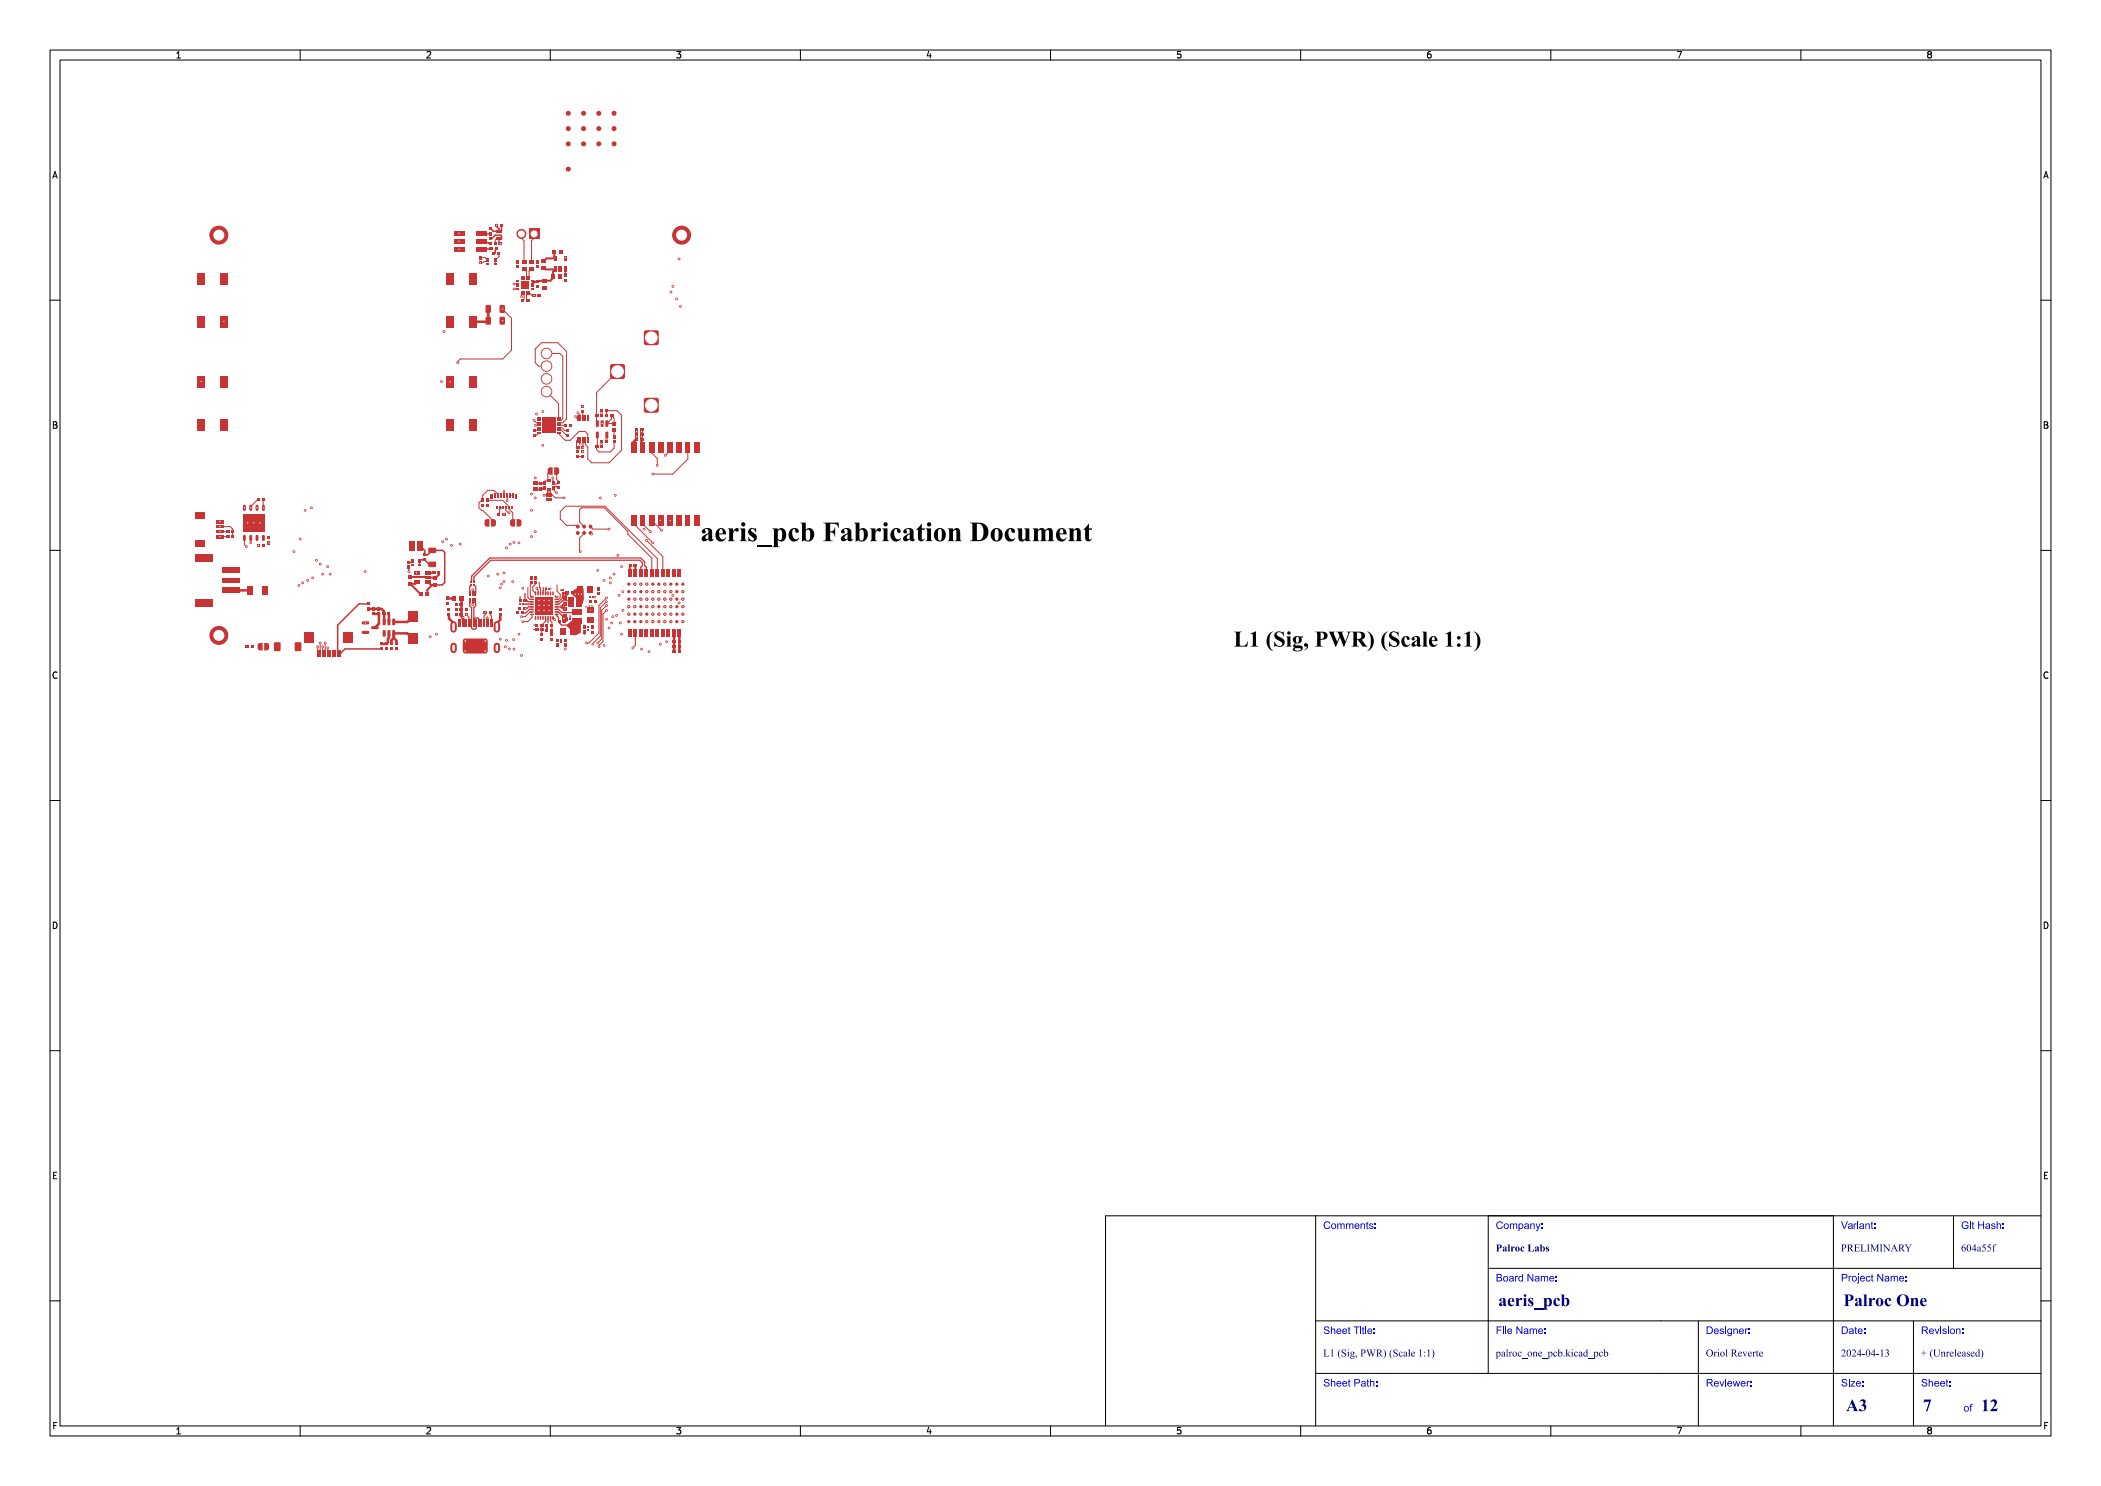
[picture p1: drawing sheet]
<svg xmlns="http://www.w3.org/2000/svg" width="420mm" height="297mm" viewBox="0 0 420 297" stroke-linecap="round" stroke-linejoin="round" font-family="sans-serif">
<defs><g id="words">
<text font-size="5.3" fill="#fff" x="140" y="108.5">aeris_pcb Fabrication Document</text>
<text font-size="4.3" fill="#fff" x="239" y="129.5">L1 (Sig, PWR) (Scale 1:1)</text>
<g font-size="3.3" fill="#fff">
<text x="299.5" y="261.2">aeris_pcb</text>
<text x="368.5" y="261.2">Palroc One</text>
<text x="369" y="282.2">A3</text>
<text x="384.4" y="282.3">7</text>
<text x="396" y="282.3">12</text>
</g>
<g font-size="2" fill="#fff">
<text x="264.5" y="245.7">Comments:</text>
<text x="299" y="245.7">Company:</text>
<text x="368" y="245.7">Variant:</text>
<text x="392" y="245.7">Git Hash:</text>
<text x="299" y="250.2">Palroc Labs</text>
<text x="368" y="250.2">PRELIMINARY</text>
<text x="392" y="250.2">604a55f</text>
<text x="299" y="256.2">Board Name:</text>
<text x="368" y="256.2">Project Name:</text>
<text x="264.5" y="266.7">Sheet Title:</text>
<text x="299" y="266.7">File Name:</text>
<text x="341" y="266.7">Designer:</text>
<text x="368" y="266.7">Date:</text>
<text x="384" y="266.7">Revision:</text>
<text x="264.5" y="271.2">L1 (Sig, PWR) (Scale 1:1)</text>
<text x="299" y="271.2">palroc_one_pcb.kicad_pcb</text>
<text x="341" y="271.2">Oriol Reverte</text>
<text x="368" y="271.2">2024-04-13</text>
<text x="384" y="271.2">+ (Unreleased)</text>
<text x="264.5" y="277.2">Sheet Path:</text>
<text x="341" y="277.2">Reviewer:</text>
<text x="368" y="277.2">Size:</text>
<text x="384" y="277.2">Sheet:</text>
<text x="392.5" y="282.2">of</text>
</g>
<g font-size="1.7" fill="#fff">
<text x="35" y="11.6">1</text>
<text x="85" y="11.6">2</text>
<text x="135" y="11.6">3</text>
<text x="185" y="11.6">4</text>
<text x="235" y="11.6">5</text>
<text x="285" y="11.6">6</text>
<text x="335" y="11.6">7</text>
<text x="385" y="11.6">8</text>
<text x="10.5" y="35.6">A</text>
<text x="408.5" y="35.6">A</text>
<text x="10.5" y="85.6">B</text>
<text x="408.5" y="85.6">B</text>
<text x="10.5" y="135.6">C</text>
<text x="408.5" y="135.6">C</text>
<text x="10.5" y="185.6">D</text>
<text x="408.5" y="185.6">D</text>
<text x="10.5" y="235.6">E</text>
<text x="408.5" y="235.6">E</text>
<text x="10.5" y="285.6">F</text>
<text x="35" y="286.7">1</text>
<text x="85" y="286.7">2</text>
<text x="135" y="286.7">3</text>
<text x="185" y="286.7">4</text>
<text x="235" y="286.7">5</text>
<text x="285" y="286.7">6</text>
<text x="335" y="286.7">7</text>
<text x="385" y="286.7">8</text>
<text x="408.5" y="285.6">F</text>
</g>
</g></defs>
<g fill="#c83434" stroke="#c83434" stroke-width=".2">
<path d="M112 121.3l.8-.7v1.4z" fill-rule="evenodd"/>
<path d="M112.4 118.5l1.2-.2v.5l-1.2 .6z" fill-rule="evenodd"/>
<path d="M112.5 123l1 .5v.6l-1 .2z" fill-rule="evenodd"/>
<path d="M113.4 124.9l.8-.7h1.8v2.2l-.9 .5-.8-.2-.2-1z" fill-rule="evenodd"/>
<path d="M114.5 118.2l.8-.5h1.3v2.1l-.2 .8-.7-.1-.6-1.2-.6-.5z" fill-rule="evenodd"/>
</g>
<g fill="#c83434">
<path d="M107.3 52h.5v.6h-.5z" fill-rule="evenodd"/>
<path d="M107.3 53h.5v.6h-.5z" fill-rule="evenodd"/>
<path d="M89.2 63.2h1.5v2.2h-1.5z" fill-rule="evenodd"/>
<path d="M89.2 54.6h1.5v2.2h-1.5z" fill-rule="evenodd"/>
<path d="M93.7 63.2h1.5v2.2h-1.5z" fill-rule="evenodd"/>
<path d="M93.7 54.6h1.5v2.2h-1.5z" fill-rule="evenodd"/>
<path d="M95.7 51.2h.6v.6h-.6z" fill-rule="evenodd"/>
<path d="M95.7 52.2h.6v.6h-.6z" fill-rule="evenodd"/>
<path d="M97.7 48.5h.6v.5h-.6z" fill-rule="evenodd"/>
<path d="M97.7 47.5h.6v.5h-.6z" fill-rule="evenodd"/>
<path d="M77 128.4h.5v.6h-.5z" fill-rule="evenodd"/>
<path d="M77 129.4h.5v.6h-.5z" fill-rule="evenodd"/>
<path d="M104.6 119.8h.7v.5h-.7z" fill-rule="evenodd"/>
<path d="M103.7 119.8h.5v.5h-.5z" fill-rule="evenodd"/>
<path d="M108.3 55.8h.9v.7h-.9z" fill-rule="evenodd"/>
<path d="M108.3 57.1h.9v.8h-.9z" fill-rule="evenodd"/>
<path d="M119.4 117.3h.6v.7h-.6z" fill-rule="evenodd"/>
<path d="M119.4 118.3h.6v.6h-.6z" fill-rule="evenodd"/>
<path d="M135.5 113.8h.7v1.4h-.7z" fill-rule="evenodd"/>
<path d="M134.4 113.8h.7v1.4h-.7z" fill-rule="evenodd"/>
<path d="M133.2 113.8h.7v1.4h-.7z" fill-rule="evenodd"/>
<path d="M132.1 113.8h.7v1.4h-.7z" fill-rule="evenodd"/>
<path d="M131 113.8h.7v1.4h-.7z" fill-rule="evenodd"/>
<path d="M130 113.8h.7v1.4h-.7z" fill-rule="evenodd"/>
<path d="M128.8 113.8h.7v1.4h-.7z" fill-rule="evenodd"/>
<path d="M127.7 113.8h.7v1.4h-.7z" fill-rule="evenodd"/>
<path d="M126.7 113.8h.6v1.4h-.6z" fill-rule="evenodd"/>
<path d="M125.6 113.8h.7v1.4h-.7z" fill-rule="evenodd"/>
<path d="M125.6 125.8h.7v1.4h-.7z" fill-rule="evenodd"/>
<path d="M126.7 125.8h.6v1.4h-.6z" fill-rule="evenodd"/>
<path d="M127.7 125.8h.7v1.4h-.7z" fill-rule="evenodd"/>
<path d="M128.8 125.8h.7v1.4h-.7z" fill-rule="evenodd"/>
<path d="M130 125.8h.7v1.4h-.7z" fill-rule="evenodd"/>
<path d="M131 125.8h.7v1.4h-.7z" fill-rule="evenodd"/>
<path d="M132.1 125.8h.7v1.4h-.7z" fill-rule="evenodd"/>
<path d="M133.2 125.8h.7v1.4h-.7z" fill-rule="evenodd"/>
<path d="M134.4 125.8h.7v1.4h-.7z" fill-rule="evenodd"/>
<path d="M135.5 125.8h.7v1.4h-.7z" fill-rule="evenodd"/>
<path d="M81.4 113.1h.5v.6h-.5z" fill-rule="evenodd"/>
<path d="M81.4 112.1h.5v.6h-.5z" fill-rule="evenodd"/>
</g>
<g fill="#c83434">
<circle cx="136.5" cy="116.8" r=".33"/>
<circle cx="135.3" cy="116.8" r=".33"/>
<circle cx="134.1" cy="116.8" r=".33"/>
<circle cx="132.9" cy="116.8" r=".33"/>
<circle cx="131.7" cy="116.8" r=".32"/>
<circle cx="130.5" cy="116.8" r=".33"/>
<circle cx="129.3" cy="116.8" r=".33"/>
<circle cx="128.1" cy="116.8" r=".33"/>
<circle cx="126.9" cy="116.8" r=".33"/>
<circle cx="125.7" cy="116.8" r=".32"/>
<circle cx="136.5" cy="118.3" r=".32"/>
<circle cx="135.3" cy="118.3" r=".32"/>
<circle cx="134.1" cy="118.3" r=".32"/>
<circle cx="132.9" cy="118.3" r=".32"/>
<circle cx="131.7" cy="118.3" r=".32"/>
<circle cx="130.5" cy="118.3" r=".32"/>
<circle cx="129.3" cy="118.3" r=".32"/>
<circle cx="128.1" cy="118.3" r=".32"/>
<circle cx="126.9" cy="118.3" r=".32"/>
<circle cx="125.7" cy="118.3" r=".32"/>
<circle cx="136.5" cy="119.8" r=".33"/>
<circle cx="135.3" cy="119.8" r=".33"/>
<circle cx="134.1" cy="119.8" r=".33"/>
<circle cx="132.9" cy="119.8" r=".33"/>
<circle cx="131.7" cy="119.8" r=".32"/>
<circle cx="130.5" cy="119.8" r=".33"/>
<circle cx="129.3" cy="119.8" r=".33"/>
<circle cx="128.1" cy="119.8" r=".33"/>
<circle cx="126.9" cy="119.8" r=".33"/>
<circle cx="125.7" cy="119.8" r=".32"/>
<circle cx="136.5" cy="121.3" r=".32"/>
<circle cx="135.3" cy="121.3" r=".32"/>
<circle cx="134.1" cy="121.3" r=".32"/>
<circle cx="132.9" cy="121.3" r=".32"/>
<circle cx="131.7" cy="121.3" r=".32"/>
<circle cx="130.5" cy="121.3" r=".32"/>
<circle cx="129.3" cy="121.3" r=".32"/>
<circle cx="128.1" cy="121.3" r=".32"/>
<circle cx="126.9" cy="121.3" r=".32"/>
<circle cx="125.7" cy="121.3" r=".32"/>
<circle cx="136.5" cy="122.8" r=".33"/>
<circle cx="135.3" cy="122.8" r=".33"/>
<circle cx="134.1" cy="122.8" r=".33"/>
<circle cx="132.9" cy="122.8" r=".33"/>
<circle cx="131.7" cy="122.8" r=".32"/>
<circle cx="130.5" cy="122.8" r=".33"/>
<circle cx="129.3" cy="122.8" r=".33"/>
<circle cx="128.1" cy="122.8" r=".33"/>
<circle cx="126.9" cy="122.8" r=".33"/>
<circle cx="125.7" cy="122.8" r=".32"/>
<circle cx="136.5" cy="124.3" r=".32"/>
<circle cx="135.3" cy="124.3" r=".32"/>
<circle cx="134.1" cy="124.3" r=".32"/>
<circle cx="132.9" cy="124.3" r=".32"/>
<circle cx="131.7" cy="124.3" r=".32"/>
<circle cx="130.5" cy="124.3" r=".32"/>
<circle cx="129.3" cy="124.3" r=".32"/>
<circle cx="128.1" cy="124.3" r=".32"/>
<circle cx="126.9" cy="124.3" r=".32"/>
<circle cx="125.7" cy="124.3" r=".32"/>
</g>
<g fill="none" stroke="#c83434" stroke-width=".3">
<path d="M106.1 119.8h.5M106.1 119.3h.5M107.1 118.3v.6M107.6 118.3v.6M108.1 118.3v.6M108.5 118.3v.6M109 118.3v.6M109.5 118.3v.6M110.1 118.3v.6M110.6 118.3v.6M111 119.8h.5M111 119.3h.5"/>
<path d="M106.1 122.8h.5M106.1 122.3h.5M106.1 121.8h.5M106.1 121.3h.5M106.1 120.8h.5M106.1 120.3h.5M107.1 123.2v.6M107.6 123.2v.6M108.1 123.2v.6M108.5 123.2v.6M109 123.2v.6M109.5 123.2v.6"/>
<path d="M110.1 123.2v.6M110.6 123.2v.6M111 122.8h.5M111 122.3h.5M111 121.8h.5M111 121.3h.5M111 120.8h.5M111 120.3h.5"/>
</g>
<g fill="#c83434">
<path d="M107.1 119.3h3.5v3.5h-3.5z" fill-rule="evenodd"/>
<path d="M116.2 82h.6v.5h-.6z" fill-rule="evenodd"/>
<path d="M116.2 81h.6v.5h-.6z" fill-rule="evenodd"/>
<path d="M84.7 110.6h.5v.6h-.5z" fill-rule="evenodd"/>
<path d="M84.7 111.6h.5v.6h-.5z" fill-rule="evenodd"/>
<path d="M54.8 128.4h1.2v1.7h-1.2z" fill-rule="evenodd"/>
<path d="M59 128.4h1.2v1.7h-1.2z" fill-rule="evenodd"/>
<path d="M117.4 121.4h1.3v1.1h-1.3z" fill-rule="evenodd"/>
<path d="M117.4 123.4h1.3v1.1h-1.3z" fill-rule="evenodd"/>
<path d="M91.9 120.6h.7v.5h-.7z" fill-rule="evenodd"/>
<path d="M91 120.6h.5v.5h-.5z" fill-rule="evenodd"/>
<path d="M122.5 87h.5v.6h-.5z" fill-rule="evenodd"/>
<path d="M122.5 88h.5v.6h-.5z" fill-rule="evenodd"/>
<path d="M82.1 111.8h.5v.2h-.5z" fill-rule="evenodd"/>
<path d="M82.1 112.2h.5v.4h-.5z" fill-rule="evenodd"/>
<path d="M82.1 112.7h.5v.4h-.5z" fill-rule="evenodd"/>
<path d="M83.7 112.7h.5v.4h-.5z" fill-rule="evenodd"/>
<path d="M83.7 112.2h.5v.4h-.5z" fill-rule="evenodd"/>
<path d="M83.7 111.8h.5v.2h-.5z" fill-rule="evenodd"/>
<path d="M122.4 84.3h.7v.7h-.7z" fill-rule="evenodd"/>
<path d="M122.4 85.6h.7v.8h-.7z" fill-rule="evenodd"/>
<path d="M115.5 117.2h1.1v1.3h-1.1z" fill-rule="evenodd"/>
<path d="M117.4 117.2h1.1v1.3h-1.1z" fill-rule="evenodd"/>
<path d="M117.6 119.9h.6v.5h-.6z" fill-rule="evenodd"/>
<path d="M118.7 119.9h.5v.5h-.5z" fill-rule="evenodd"/>
<path d="M51.3 99.5h.6v.5h-.6z" fill-rule="evenodd"/>
<path d="M52.3 99.5h.6v.5h-.6z" fill-rule="evenodd"/>
<path d="M106.7 97.4h.8v.8h-.8z" fill-rule="evenodd"/>
<path d="M106.7 96.1h.8v.7h-.8z" fill-rule="evenodd"/>
<path d="M110 125.8h.6v.5h-.6z" fill-rule="evenodd"/>
<path d="M109 125.8h.6v.5h-.6z" fill-rule="evenodd"/>
<path d="M74.5 121.4h.5v.6h-.5z" fill-rule="evenodd"/>
<path d="M74.5 122.4h.5v.6h-.5z" fill-rule="evenodd"/>
<path d="M79 129.4h.5v.6h-.5z" fill-rule="evenodd"/>
<path d="M79 128.4h.5v.6h-.5z" fill-rule="evenodd"/>
<path d="M112.7 54.7h.6v.6h-.6z" fill-rule="evenodd"/>
<path d="M112.7 55.7h.6v.6h-.6z" fill-rule="evenodd"/>
<path d="M110.1 126.5h.5v.6h-.5z" fill-rule="evenodd"/>
<path d="M110.1 127.5h.5v.6h-.5z" fill-rule="evenodd"/>
<path d="M104.1 58.2h.3v.6h-.3z" fill-rule="evenodd"/>
<path d="M104.6 58.2h.3v.6h-.3z" fill-rule="evenodd"/>
<path d="M105.1 58.2h.3v.6h-.3z" fill-rule="evenodd"/>
<path d="M105.6 58.2h.3v.6h-.3z" fill-rule="evenodd"/>
<path d="M106.2 57.6h.6v.2h-.6z" fill-rule="evenodd"/>
<path d="M106.2 57.1h.6v.2h-.6z" fill-rule="evenodd"/>
<path d="M106.2 56.6h.6v.2h-.6z" fill-rule="evenodd"/>
<path d="M106.2 56.1h.6v.2h-.6z" fill-rule="evenodd"/>
<path d="M105.6 55.2h.3v.6h-.3z" fill-rule="evenodd"/>
<path d="M105.1 55.2h.3v.6h-.3z" fill-rule="evenodd"/>
<path d="M104.6 55.2h.3v.6h-.3z" fill-rule="evenodd"/>
<path d="M104.1 55.2h.3v.6h-.3z" fill-rule="evenodd"/>
<path d="M103.2 56.1h.6v.2h-.6z" fill-rule="evenodd"/>
<path d="M103.2 56.6h.6v.2h-.6z" fill-rule="evenodd"/>
<path d="M103.2 57.1h.6v.2h-.6z" fill-rule="evenodd"/>
<path d="M103.2 57.6h.6v.2h-.6z" fill-rule="evenodd"/>
<path d="M104.3 56.2h1.5v1.5h-1.5z" fill-rule="evenodd"/>
<path d="M76.4 122.4h.7v.6h-.7z" fill-rule="evenodd"/>
<path d="M77.4 122.4h.6v.6h-.6z" fill-rule="evenodd"/>
<path d="M126.7 112.7h.6v.5h-.6z" fill-rule="evenodd"/>
<path d="M125.7 112.7h.6v.5h-.6z" fill-rule="evenodd"/>
<path d="M51.3 108.7h.6v.6h-.6z" fill-rule="evenodd"/>
<path d="M52.3 108.7h.6v.6h-.6z" fill-rule="evenodd"/>
<path d="M85 116.1h1v.6h-1z" fill-rule="evenodd"/>
<path d="M85 115.2h1v.5h-1z" fill-rule="evenodd"/>
<path d="M85 114.2h1v.6h-1z" fill-rule="evenodd"/>
<path d="M82.8 114.2h1v.6h-1z" fill-rule="evenodd"/>
<path d="M82.8 116.1h1v.6h-1z" fill-rule="evenodd"/>
<path d="M53.5 107.2h.5v.6h-.5z" fill-rule="evenodd"/>
<path d="M53.5 108.2h.5v.6h-.5z" fill-rule="evenodd"/>
<path d="M46.2 106h.6v.5h-.6z" fill-rule="evenodd"/>
<path d="M45.2 106h.6v.5h-.6z" fill-rule="evenodd"/>
<path d="M104.4 120.6h.3v.3h-.3z" fill-rule="evenodd"/>
<path d="M103.8 120.6h.3v.3h-.3z" fill-rule="evenodd"/>
<path d="M112.7 127.7h.5v.5h-.5z" fill-rule="evenodd"/>
<path d="M112.7 128.6h.5v.7h-.5z" fill-rule="evenodd"/>
<path d="M52.8 128.5h.7l.3 .3v.8l-.3 .4h-.7z" fill-rule="evenodd"/>
<path d="M51.6 128.7l.3-.2h.6v1.5h-.6l-.3-.2-.1-.3z" fill-rule="evenodd"/>
<path d="M107.5 83.4h.7v.2h-.7z" fill-rule="evenodd"/>
<path d="M107.5 83.9h.7v.2h-.7z" fill-rule="evenodd"/>
<path d="M107.5 84.4h.7v.2h-.7z" fill-rule="evenodd"/>
<path d="M107.5 84.9h.7v.2h-.7z" fill-rule="evenodd"/>
<path d="M107.5 85.4h.7v.2h-.7z" fill-rule="evenodd"/>
<path d="M107.5 85.9h.7v.2h-.7z" fill-rule="evenodd"/>
<path d="M107.5 86.4h.7v.2h-.7z" fill-rule="evenodd"/>
<path d="M111.3 86.4h.7v.2h-.7z" fill-rule="evenodd"/>
<path d="M111.3 85.9h.7v.2h-.7z" fill-rule="evenodd"/>
<path d="M111.3 85.4h.7v.2h-.7z" fill-rule="evenodd"/>
<path d="M111.3 84.9h.7v.2h-.7z" fill-rule="evenodd"/>
<path d="M111.3 84.4h.7v.2h-.7z" fill-rule="evenodd"/>
<path d="M111.3 83.9h.7v.2h-.7z" fill-rule="evenodd"/>
<path d="M111.3 83.4h.7v.2h-.7z" fill-rule="evenodd"/>
<path d="M108.5 83.5h2.6v3h-2.6z" fill-rule="evenodd"/>
<path d="M89.2 119.3h.6v.6h-.6z" fill-rule="evenodd"/>
<path d="M89.2 120.3h.6v.6h-.6z" fill-rule="evenodd"/>
<path d="M85.7 109.5h1.3l.2 .2v.7l-.2 .2-1.2-.1-.2-.2z" fill-rule="evenodd"/>
<path d="M85.7 112.3h1.3l.2 .2v.7l-.2 .2-1.2-.1-.2-.2z" fill-rule="evenodd"/>
<path d="M98.7 48.5h.6v.5h-.6z" fill-rule="evenodd"/>
<path d="M99.7 48.5h.6v.5h-.6z" fill-rule="evenodd"/>
<path d="M121.1 84l.5 .1-.1 1.2-.5-.1z" fill-rule="evenodd"/>
<path d="M120.1 84l.5 .1v1.2l-.5-.1z" fill-rule="evenodd"/>
<path d="M119.2 84l.5 .1-.1 1.2-.5-.1z" fill-rule="evenodd"/>
<path d="M119.2 86.3l.5 .1-.1 1.2-.5-.1z" fill-rule="evenodd"/>
<path d="M121.1 86.3l.5 .1-.1 1.2-.5-.1z" fill-rule="evenodd"/>
<path d="M43.2 103.9h1.5v.7h-1.5z" fill-rule="evenodd"/>
<path d="M43.2 104.9h1.5v.6h-1.5z" fill-rule="evenodd"/>
<path d="M43.2 106h1.5v.5h-1.5z" fill-rule="evenodd"/>
<path d="M43.2 106.9h1.5v.7h-1.5z" fill-rule="evenodd"/>
<path d="M39.2 107.9h1.8v1.3h-1.8z" fill-rule="evenodd"/>
<path d="M39.2 102.3h1.8v1.2h-1.8z" fill-rule="evenodd"/>
<path d="M86.4 114.2h.7v.6h-.7z" fill-rule="evenodd"/>
<path d="M87.5 114.2h.5v.6h-.5z" fill-rule="evenodd"/>
<path d="M104.2 59.8h.6v.5h-.6z" fill-rule="evenodd"/>
<path d="M105.2 59.8h.6v.5h-.6z" fill-rule="evenodd"/>
<path d="M117.8 119.2h.3v.4h-.3z" fill-rule="evenodd"/>
<path d="M118.4 119.2h.3v.4h-.3z" fill-rule="evenodd"/>
<path d="M113.8 123.6h.3v.3h-.3z" fill-rule="evenodd"/>
<path d="M113.3 123.6h.2v.3h-.2z" fill-rule="evenodd"/>
<path d="M121 81.8h.5v.5h-.5z" fill-rule="evenodd"/>
<path d="M120 81.8h.5v.5h-.5z" fill-rule="evenodd"/>
<path d="M110.8 53.4h.6v1h-.6z" fill-rule="evenodd"/>
<path d="M111.7 53.4h.6v1h-.6z" fill-rule="evenodd"/>
<path d="M112.7 53.4h.6v1h-.6z" fill-rule="evenodd"/>
<path d="M112.7 51.2h.6v1h-.6z" fill-rule="evenodd"/>
<path d="M110.8 51.2h.6v1h-.6z" fill-rule="evenodd"/>
<path d="M100 44.7h.5v.6h-.5z" fill-rule="evenodd"/>
<path d="M98.9 44.7h.6v.6h-.6z" fill-rule="evenodd"/>
<path d="M112.5 117.8h.2v.3h-.2z" fill-rule="evenodd"/>
<path d="M112.5 118.4h.2v.3h-.2z" fill-rule="evenodd"/>
</g>
<g fill="#c83434">
<circle cx="136.2" cy="47" r="1.9"/>
<circle cx="113.6" cy="33.8" r=".5"/>
<circle cx="116.6" cy="28.7" r=".5"/>
<circle cx="112.8" cy="123.6" r=".15"/>
<circle cx="112.8" cy="123.6" r=".25"/>
<circle cx="122.8" cy="25.7" r=".5"/>
<circle cx="122.8" cy="22.7" r=".5"/>
<circle cx="119.7" cy="25.7" r=".5"/>
</g>
<path d="M48.9 101.1v.7M48.9 107.2v.7M50.1 101.1v.7M50.1 107.2v.7M51.4 101.1v.7M51.4 107.2v.7M52.7 101.1v.7M52.7 107.2v.7" fill="none" stroke="#c83434" stroke-width=".58"/>
<g fill="#c83434">
<path d="M48.6 102.8h4.3v3.4h-4.3z" fill-rule="evenodd"/>
<path d="M99.8 122.6h.4v.6h-.4z" fill-rule="evenodd"/>
<path d="M99.8 121.6h.4v.6h-.4z" fill-rule="evenodd"/>
<path d="M105.8 45.7h2v2.1h-2z" fill-rule="evenodd"/>
<path d="M97.1 63.4l.8-.1 .2 .2v1.2l-.1 .2h-.7l-.2-.2z" fill-rule="evenodd"/>
<path d="M99.9 63.4l.8-.1 .2 .2v1.2l-.1 .2h-.7l-.2-.2z" fill-rule="evenodd"/>
<path d="M97.2 100.7h.6v.6h-.6z" fill-rule="evenodd"/>
<path d="M97.2 99.7h.6v.6h-.6z" fill-rule="evenodd"/>
<path d="M97 103.9l.3-.1 .6-.1v1.6l-.6-.1-.3-.1-.2-.3z" fill-rule="evenodd"/>
<path d="M98.1 103.7l.7 .1 .3 .3v.7l-.3 .4-.7 .1z" fill-rule="evenodd"/>
<path d="M106.7 115.2h.6v.6h-.6z" fill-rule="evenodd"/>
<path d="M106.7 116.2h.6v.6h-.6z" fill-rule="evenodd"/>
<path d="M116.2 91h.6v.5h-.6z" fill-rule="evenodd"/>
<path d="M116.2 90h.6v.5h-.6z" fill-rule="evenodd"/>
<path d="M110.4 50h.8v.8h-.8z" fill-rule="evenodd"/>
<path d="M111.8 50h.7v.8h-.7z" fill-rule="evenodd"/>
<path d="M107.3 56h.5v.6h-.5z" fill-rule="evenodd"/>
<path d="M107.3 57h.5v.6h-.5z" fill-rule="evenodd"/>
<path d="M95.2 49.4h2.1v.9h-2.1z" fill-rule="evenodd"/>
<path d="M95.2 47.8h2.1v.9h-2.1z" fill-rule="evenodd"/>
<path d="M95.2 46.2h2.1v.9h-2.1z" fill-rule="evenodd"/>
<path d="M90.7 46.2h2.1v.9h-2.1z" fill-rule="evenodd"/>
<path d="M90.7 47.8h2.1v.9h-2.1z" fill-rule="evenodd"/>
<path d="M90.7 49.4h2.1v.9h-2.1z" fill-rule="evenodd"/>
<path d="M86.6 116.6h.8v.7h-.8z" fill-rule="evenodd"/>
<path d="M86.6 115.2h.8v.7h-.8z" fill-rule="evenodd"/>
<path d="M112.5 120.4h.8v.8h-.8z" fill-rule="evenodd"/>
<path d="M112.5 119.1h.8v.7h-.8z" fill-rule="evenodd"/>
<path d="M127 85.5h.5v.5h-.5z" fill-rule="evenodd"/>
<path d="M127.9 85.5h.7v.5h-.7z" fill-rule="evenodd"/>
<path d="M72.4 124.2h1.3l.1 .5-1.4 .1z" fill-rule="evenodd"/>
<path d="M72.4 126.1h1.3l.1 .5-1.4 .1z" fill-rule="evenodd"/>
<path d="M74.2 125.2h1.4l.1 .5h-1.4z" fill-rule="evenodd"/>
<path d="M113.2 86.7h.6v.6h-.6z" fill-rule="evenodd"/>
<path d="M113.2 85.7h.6v.6h-.6z" fill-rule="evenodd"/>
<path d="M83.7 118.3h.8v.8h-.8z" fill-rule="evenodd"/>
<path d="M85 118.3h.8v.8h-.8z" fill-rule="evenodd"/>
<path d="M83.5 108.2h1.1v1.9h-1.1z" fill-rule="evenodd"/>
<path d="M81.7 108.2h1.1v1.9h-1.1z" fill-rule="evenodd"/>
<path d="M121 88.1h.5v.5h-.5z" fill-rule="evenodd"/>
<path d="M120 88.1h.5v.5h-.5z" fill-rule="evenodd"/>
<path d="M106 115.2h.5v.6h-.5z" fill-rule="evenodd"/>
<path d="M106 116.2h.5v.6h-.5z" fill-rule="evenodd"/>
<path d="M52.3 117.1h1.2v1.8h-1.2z" fill-rule="evenodd"/>
<path d="M49.4 117.1h1.2v1.8h-1.2z" fill-rule="evenodd"/>
<path d="M109.9 99.6h.5v.6h-.5z" fill-rule="evenodd"/>
<path d="M109.9 98.6h.5v.6h-.5z" fill-rule="evenodd"/>
<path d="M121 82.8h.5v.6h-.5z" fill-rule="evenodd"/>
<path d="M121.9 82.8h.7v.6h-.7z" fill-rule="evenodd"/>
<path d="M104.2 122.2h.6v.6h-.6z" fill-rule="evenodd"/>
<path d="M103.2 122.2h.6v.6h-.6z" fill-rule="evenodd"/>
<path d="M108.3 51.8h.8v.8h-.8z" fill-rule="evenodd"/>
<path d="M108.3 53.2h.8v.7h-.8z" fill-rule="evenodd"/>
<path d="M106.5 85.7h.5v.6h-.5z" fill-rule="evenodd"/>
<path d="M106.5 86.7h.5v.6h-.5z" fill-rule="evenodd"/>
<path d="M105.8 53.4h.9v.8h-.9z" fill-rule="evenodd"/>
<path d="M105.8 52h.9v.8h-.9z" fill-rule="evenodd"/>
<path d="M109 117.5h.3v.3h-.3z" fill-rule="evenodd"/>
<path d="M109.6 117.5h.3v.3h-.3z" fill-rule="evenodd"/>
<path d="M49.1 129h.6v.5h-.6z" fill-rule="evenodd"/>
<path d="M50.1 129h.6v.5h-.6z" fill-rule="evenodd"/>
<path d="M93.7 75.2h1.5v2.2h-1.5z" fill-rule="evenodd"/>
<path d="M93.7 83.8h1.5v2.2h-1.5z" fill-rule="evenodd"/>
<path d="M89.2 75.2h1.5v2.2h-1.5z" fill-rule="evenodd"/>
<path d="M89.2 83.8h1.5v2.2h-1.5z" fill-rule="evenodd"/>
<path d="M97.7 46.4h.6v.7h-.6z" fill-rule="evenodd"/>
<path d="M97.7 45.5h.6v.5h-.6z" fill-rule="evenodd"/>
<path d="M111.1 127.7h.6v.5h-.6z" fill-rule="evenodd"/>
<path d="M111.1 128.6h.6v.7h-.6z" fill-rule="evenodd"/>
<path d="M104.6 121.3h.5v.6h-.5z" fill-rule="evenodd"/>
<path d="M103.5 121.3h.6v.6h-.6z" fill-rule="evenodd"/>
<path d="M91.9 122.6h.7v.5h-.7z" fill-rule="evenodd"/>
<path d="M91 122.6h.5v.5h-.5z" fill-rule="evenodd"/>
<path d="M108 124.7h.6v.5h-.6z" fill-rule="evenodd"/>
<path d="M107 124.7h.6v.5h-.6z" fill-rule="evenodd"/>
<path d="M98.4 50.5h.6v.5h-.6z" fill-rule="evenodd"/>
<path d="M99.4 50.5h.6v.5h-.6z" fill-rule="evenodd"/>
<path d="M114.1 118.2h.6v.5h-.6z" fill-rule="evenodd"/>
<path d="M113.1 118.2h.6v.5h-.6z" fill-rule="evenodd"/>
<path d="M116.6 124.9h.5v.7h-.5z" fill-rule="evenodd"/>
<path d="M116.6 125.9h.5v.7h-.5z" fill-rule="evenodd"/>
<path d="M96.2 100.7h.6v.6h-.6z" fill-rule="evenodd"/>
<path d="M96.2 99.7h.6v.6h-.6z" fill-rule="evenodd"/>
<path d="M96.7 122.1h.6v.5h-.6z" fill-rule="evenodd"/>
<path d="M97.7 122.1h.6v.5h-.6z" fill-rule="evenodd"/>
<path d="M110 124.8h.6v.5h-.6z" fill-rule="evenodd"/>
<path d="M109 124.8h.6v.5h-.6z" fill-rule="evenodd"/>
<path d="M110.2 55h.7v.8h-.7z" fill-rule="evenodd"/>
<path d="M111.5 55h.8v.8h-.8z" fill-rule="evenodd"/>
<path d="M39.5 63.2h1.5v2.2h-1.5z" fill-rule="evenodd"/>
<path d="M39.5 54.6h1.5v2.2h-1.5z" fill-rule="evenodd"/>
<path d="M44 63.2h1.5v2.2h-1.5z" fill-rule="evenodd"/>
<path d="M44 54.6h1.5v2.2h-1.5z" fill-rule="evenodd"/>
<path d="M134.4 129h.7v.5h-.7z" fill-rule="evenodd"/>
<path d="M135.5 129h.5v.5h-.5z" fill-rule="evenodd"/>
<path d="M99.5 102.5h.5v.5h-.5z" fill-rule="evenodd"/>
<path d="M100.4 102.5h.7v.5h-.7z" fill-rule="evenodd"/>
<path d="M117.5 125.2h.3v.2h-.3z" fill-rule="evenodd"/>
<path d="M117.5 125.8h.3v.2h-.3z" fill-rule="evenodd"/>
<path d="M115.2 90h.6v.5h-.6z" fill-rule="evenodd"/>
<path d="M115.2 91h.6v.5h-.6z" fill-rule="evenodd"/>
<path d="M93.8 119.7h.4v.8h-.4z" fill-rule="evenodd"/>
<path d="M94.4 119.7h.3v.8h-.3z" fill-rule="evenodd"/>
<path d="M94.9 119.7h.2v.8h-.2z" fill-rule="evenodd"/>
<path d="M94.9 118.2h.2v.9h-.2z" fill-rule="evenodd"/>
<path d="M94.4 118.2h.3v.9h-.3z" fill-rule="evenodd"/>
<path d="M93.8 118.2h.4v.9h-.4z" fill-rule="evenodd"/>
<path d="M112.7 84.7h.6v.6h-.6z" fill-rule="evenodd"/>
<path d="M113.7 84.7h.6v.6h-.6z" fill-rule="evenodd"/>
<path d="M91.8 119.2h.8v.8h-.8z" fill-rule="evenodd"/>
<path d="M90.4 119.2h.8v.8h-.8z" fill-rule="evenodd"/>
<path d="M97.9 49.5h.7v.5h-.7z" fill-rule="evenodd"/>
<path d="M98.9 49.5h.6v.5h-.6z" fill-rule="evenodd"/>
<path d="M44 75.2h1.5v2.2h-1.5z" fill-rule="evenodd"/>
<path d="M44 83.8h1.5v2.2h-1.5z" fill-rule="evenodd"/>
<path d="M39.5 75.2h1.5v2.2h-1.5z" fill-rule="evenodd"/>
<path d="M39.5 83.8h1.5v2.2h-1.5z" fill-rule="evenodd"/>
<path d="M93 122.6h.5v.6h-.5z" fill-rule="evenodd"/>
<path d="M93 121.6h.5v.6h-.5z" fill-rule="evenodd"/>
<path d="M107.4 58.8h.7v.5h-.7z" fill-rule="evenodd"/>
<path d="M106.4 58.8h.7v.5h-.7z" fill-rule="evenodd"/>
<path d="M39 119.7h3.4v1.5h-3.4z" fill-rule="evenodd"/>
<path d="M39 110.8h3.4v1.5h-3.4z" fill-rule="evenodd"/>
<path d="M44.5 113.5h3.5v1h-3.5z" fill-rule="evenodd"/>
<path d="M44.5 115.5h3.5v1h-3.5z" fill-rule="evenodd"/>
<path d="M44.5 117.5h3.5v1h-3.5z" fill-rule="evenodd"/>
<path d="M97.2 51.6h.5v.3h-.5z" fill-rule="evenodd"/>
<path d="M97.2 52.1h.5v.3h-.5z" fill-rule="evenodd"/>
<path d="M97.2 52.6h.5v.3h-.5z" fill-rule="evenodd"/>
<path d="M98.8 52.6h.5v.3h-.5z" fill-rule="evenodd"/>
<path d="M98.8 52.1h.5v.3h-.5z" fill-rule="evenodd"/>
<path d="M98.8 51.6h.5v.3h-.5z" fill-rule="evenodd"/>
<path d="M81.6 126.7h1.8v1.9h-1.8z" fill-rule="evenodd"/>
<path d="M81.6 122.2h1.8v2h-1.8z" fill-rule="evenodd"/>
<path d="M103.2 103.7l.7 .1 .3 .3v.7l-.3 .4-.7 .1z" fill-rule="evenodd"/>
<path d="M102.1 103.9l.3-.1 .6-.1v1.6l-.6-.1-.3-.1-.2-.3z" fill-rule="evenodd"/>
<path d="M78 128.4h.5v.6h-.5z" fill-rule="evenodd"/>
<path d="M78 129.4h.5v.6h-.5z" fill-rule="evenodd"/>
<path d="M107.9 97.3h.5v.6h-.5z" fill-rule="evenodd"/>
<path d="M107.9 96.3h.5v.6h-.5z" fill-rule="evenodd"/>
<path d="M89.5 122.6h.5v.6h-.5z" fill-rule="evenodd"/>
<path d="M89.5 121.6h.5v.6h-.5z" fill-rule="evenodd"/>
<path d="M111.5 124h.5v.5h-.5z" fill-rule="evenodd"/>
<path d="M112.5 124h.6v.5h-.6z" fill-rule="evenodd"/>
<path d="M118.9 82.8h.7v.6h-.7z" fill-rule="evenodd"/>
<path d="M120 82.8h.5v.6h-.5z" fill-rule="evenodd"/>
<path d="M75.5 121.4h.5v.6h-.5z" fill-rule="evenodd"/>
<path d="M75.5 122.4h.5v.6h-.5z" fill-rule="evenodd"/>
<path d="M127 87.5h.5v.5h-.5z" fill-rule="evenodd"/>
<path d="M127.9 87.5h.7v.5h-.7z" fill-rule="evenodd"/>
<path d="M104.3 53.4h.9v.8h-.9z" fill-rule="evenodd"/>
<path d="M104.3 52h.9v.8h-.9z" fill-rule="evenodd"/>
<path d="M46.2 107h.6v.5h-.6z" fill-rule="evenodd"/>
<path d="M45.2 107h.6v.5h-.6z" fill-rule="evenodd"/>
<path d="M103.2 52h.5v.6h-.5z" fill-rule="evenodd"/>
<path d="M103.2 53h.5v.6h-.5z" fill-rule="evenodd"/>
<path d="M100.1 46h.3v.5h-.3z" fill-rule="evenodd"/>
<path d="M99.6 46h.3v.5h-.3z" fill-rule="evenodd"/>
<path d="M99.1 46h.3v.5h-.3z" fill-rule="evenodd"/>
<path d="M99.1 47.5h.3v.5h-.3z" fill-rule="evenodd"/>
<path d="M99.6 47.5h.3v.5h-.3z" fill-rule="evenodd"/>
<path d="M100.1 47.5h.3v.5h-.3z" fill-rule="evenodd"/>
<path d="M127 86.5h.5v.5h-.5z" fill-rule="evenodd"/>
<path d="M127.9 86.5h.7v.5h-.7z" fill-rule="evenodd"/>
<path d="M78.4 123.7h.6l-.1 1.3-.5-.1z" fill-rule="evenodd"/>
<path d="M77.5 123.7h.5v1.3l-.5-.1z" fill-rule="evenodd"/>
<path d="M76.5 123.7h.6l-.1 1.3-.5-.1z" fill-rule="evenodd"/>
<path d="M76.5 126h.6l-.1 1.2h-.5z" fill-rule="evenodd"/>
<path d="M77.5 126h.5v1.2h-.5z" fill-rule="evenodd"/>
<path d="M78.4 126h.6l-.1 1.2h-.5z" fill-rule="evenodd"/>
<path d="M115.3 119.3h1.1v1.9h-1.1z" fill-rule="evenodd"/>
<path d="M113.5 119.3h1.1v1.9h-1.1z" fill-rule="evenodd"/>
<path d="M138.8 88.4h1v2.1h-1z" fill-rule="evenodd"/>
<path d="M137 88.4h1v2.1h-1z" fill-rule="evenodd"/>
<path d="M135.2 88.4h1v2.1h-1z" fill-rule="evenodd"/>
<path d="M133.4 88.4h1v2.1h-1z" fill-rule="evenodd"/>
<path d="M131.6 88.4h1v2.1h-1z" fill-rule="evenodd"/>
<path d="M129.8 88.4h1v2.1h-1z" fill-rule="evenodd"/>
<path d="M128 88.4h1v2.1h-1z" fill-rule="evenodd"/>
<path d="M126.2 88.4h1v2.1h-1z" fill-rule="evenodd"/>
<path d="M126.2 103h1v2.1h-1z" fill-rule="evenodd"/>
<path d="M128 103h1v2.1h-1z" fill-rule="evenodd"/>
<path d="M129.8 103h1v2.1h-1z" fill-rule="evenodd"/>
<path d="M131.6 103h1v2.1h-1z" fill-rule="evenodd"/>
<path d="M133.4 103h1v2.1h-1z" fill-rule="evenodd"/>
<path d="M135.2 103h1v2.1h-1z" fill-rule="evenodd"/>
<path d="M137 103h1v2.1h-1z" fill-rule="evenodd"/>
<path d="M138.8 103h1v2.1h-1z" fill-rule="evenodd"/>
<path d="M109.1 99.6h.6v.6h-.6z" fill-rule="evenodd"/>
<path d="M109.1 98.6h.6v.6h-.6z" fill-rule="evenodd"/>
<path d="M111.4 97.2h.6v.6h-.6z" fill-rule="evenodd"/>
<path d="M111.4 96.2h.6v.6h-.6z" fill-rule="evenodd"/>
<path d="M76 128.4h.5v.6h-.5z" fill-rule="evenodd"/>
<path d="M76 129.4h.5v.6h-.5z" fill-rule="evenodd"/>
<path d="M112 127.7h.4v.2h-.4z" fill-rule="evenodd"/>
<path d="M112 128.2h.4v.3h-.4z" fill-rule="evenodd"/>
<path d="M73.5 121.4h.5v.6h-.5z" fill-rule="evenodd"/>
<path d="M73.5 120.4h.5v.6h-.5z" fill-rule="evenodd"/>
<path d="M118.2 125.1h.6v.6h-.6z" fill-rule="evenodd"/>
<path d="M118.2 126.1h.6v.6h-.6z" fill-rule="evenodd"/>
<path d="M116.2 89.2h.6v.6h-.6z" fill-rule="evenodd"/>
<path d="M115.2 89.2h.6v.6h-.6z" fill-rule="evenodd"/>
<path d="M67.9 130.1h.2v1.2h-.2z" fill-rule="evenodd"/>
<path d="M67.4 130.1h.3v1.2h-.3z" fill-rule="evenodd"/>
<path d="M66.8 130.1h.4v1.2h-.4z" fill-rule="evenodd"/>
<path d="M66.3 130.1h.4v1.2h-.4z" fill-rule="evenodd"/>
<path d="M65.8 130.1h.4v1.2h-.4z" fill-rule="evenodd"/>
<path d="M65.3 130.1h.3v1.2h-.3z" fill-rule="evenodd"/>
<path d="M64.9 130.1h.2v1.2h-.2z" fill-rule="evenodd"/>
<path d="M64.4 130.1h.3v1.2h-.3z" fill-rule="evenodd"/>
<path d="M63.8 130.1h.4v1.2h-.4z" fill-rule="evenodd"/>
<path d="M63.3 130.1h.4v1.2h-.4z" fill-rule="evenodd"/>
<path d="M61 126.5h1.8v2h-1.8z" fill-rule="evenodd"/>
<path d="M68.8 126.5h1.8v2h-1.8z" fill-rule="evenodd"/>
<path d="M109.6 93.6l.3-.2h.6v1.5h-.6l-.3-.2-.1-.3z" fill-rule="evenodd"/>
<path d="M110.8 93.4h.7l.2 .3 .1 .8-.3 .4h-.7z" fill-rule="evenodd"/>
<path d="M110.4 97.6h.5v.3h-.5z" fill-rule="evenodd"/>
<path d="M110.4 97.1h.5v.3h-.5z" fill-rule="evenodd"/>
<path d="M110.4 96.6h.5v.3h-.5z" fill-rule="evenodd"/>
<path d="M110.4 96.1h.5v.3h-.5z" fill-rule="evenodd"/>
<path d="M109.9 95.9h.2v.5h-.2z" fill-rule="evenodd"/>
<path d="M109.4 95.9h.2v.5h-.2z" fill-rule="evenodd"/>
<path d="M108.6 96.1h.5v.3h-.5z" fill-rule="evenodd"/>
<path d="M108.6 96.6h.5v.3h-.5z" fill-rule="evenodd"/>
<path d="M108.6 97.1h.5v.3h-.5z" fill-rule="evenodd"/>
<path d="M108.6 97.6h.5v.3h-.5z" fill-rule="evenodd"/>
<path d="M109.4 97.6h.2v.5h-.2z" fill-rule="evenodd"/>
<path d="M109.9 97.6h.2v.5h-.2z" fill-rule="evenodd"/>
<path d="M94.1 116.7h.3v.4h-.3z" fill-rule="evenodd"/>
<path d="M94.1 116.1h.3v.4h-.3z" fill-rule="evenodd"/>
<path d="M94.6 116.1h.3v.4h-.3z" fill-rule="evenodd"/>
<path d="M94.6 116.7h.3v.4h-.3z" fill-rule="evenodd"/>
<path d="M91.9 121.6h.7v.5h-.7z" fill-rule="evenodd"/>
<path d="M91 121.6h.5v.5h-.5z" fill-rule="evenodd"/>
<path d="M93.6 123.9h.3v1.4h-.3z" fill-rule="evenodd"/>
<path d="M94.6 123.9h.3v1.4h-.3z" fill-rule="evenodd"/>
<path d="M95.1 123.9h.3v1.4h-.3z" fill-rule="evenodd"/>
<path d="M96.1 123.9h.3v1.4h-.3z" fill-rule="evenodd"/>
<path d="M97.2 123.9h.5v1.4h-.5z" fill-rule="evenodd"/>
<path d="M97.9 123.9h.5v1.4h-.5z" fill-rule="evenodd"/>
<path d="M96.6 123.9h.3v1.4h-.3z" fill-rule="evenodd"/>
<path d="M95.6 123.9h.3v1.4h-.3z" fill-rule="evenodd"/>
<path d="M94.1 123.9h.3v1.4h-.3z" fill-rule="evenodd"/>
<path d="M93.1 123.9h.3v1.4h-.3z" fill-rule="evenodd"/>
<path d="M92.4 123.9h.4v1.4h-.4z" fill-rule="evenodd"/>
<path d="M91.6 123.9h.5v1.4h-.5z" fill-rule="evenodd"/>
</g>
<g fill="#c83434">
<circle cx="104.2" cy="46.8" r="1"/>
<circle cx="116.6" cy="25.7" r=".5"/>
<circle cx="115.5" cy="106.5" r=".39"/>
<circle cx="115.5" cy="105.2" r=".39"/>
<circle cx="116.8" cy="106.5" r=".39"/>
<circle cx="116.8" cy="105.2" r=".39"/>
<circle cx="118" cy="106.5" r=".39"/>
<circle cx="118" cy="105.2" r=".39"/>
<circle cx="122.8" cy="28.7" r=".5"/>
<circle cx="113.6" cy="22.7" r=".5"/>
<circle cx="119.7" cy="22.7" r=".5"/>
<circle cx="112.9" cy="119" r=".15"/>
<circle cx="112.9" cy="119" r=".25"/>
<circle cx="119.7" cy="28.7" r=".5"/>
<circle cx="113.6" cy="25.7" r=".5"/>
<circle cx="109.2" cy="78.3" r="1.15"/>
<circle cx="109.2" cy="75.7" r="1.15"/>
<circle cx="109.2" cy="73.2" r="1.15"/>
<circle cx="109.2" cy="70.6" r="1.15"/>
<circle cx="43.7" cy="127" r="1.9"/>
<circle cx="113.6" cy="28.7" r=".5"/>
</g>
<path d="M90.7 124.8v1M90.7 129.1v.8" fill="none" stroke="#c83434" stroke-width="1.3"/>
<g fill="#c83434">
<circle cx="93" cy="128.1" r=".25"/>
<circle cx="93" cy="130.1" r=".25"/>
<circle cx="97" cy="128.1" r=".25"/>
<circle cx="97" cy="130.1" r=".25"/>
</g>
<path d="M92.6 127.8l.4-.2 4.2 .1 .3 .4-.1 2.3-.4 .2h-4.2l-.3-.5v-2z" fill-rule="evenodd" fill="#c83434"/>
<path d="M99.3 124.8v1M99.3 129.1v.8" fill="none" stroke="#c83434" stroke-width="1.3"/>
<g fill="#c83434">
<path d="M102.4 98.7h.3v.8h-.3z" fill-rule="evenodd"/>
<path d="M102.1 101.1h.3v.6h-.3z" fill-rule="evenodd"/>
<path d="M101.8 98.7h.3v.8h-.3z" fill-rule="evenodd"/>
<path d="M101.5 101.1h.3v.6h-.3z" fill-rule="evenodd"/>
<path d="M101.2 98.7h.3v.8h-.3z" fill-rule="evenodd"/>
<path d="M100.9 101.1h.3v.6h-.3z" fill-rule="evenodd"/>
<path d="M100.6 98.7h.3v.8h-.3z" fill-rule="evenodd"/>
<path d="M100.3 101.1h.3v.6h-.3z" fill-rule="evenodd"/>
<path d="M100 98.7h.3v.8h-.3z" fill-rule="evenodd"/>
<path d="M99.7 101.1h.3v.6h-.3z" fill-rule="evenodd"/>
<path d="M99.4 98.7h.3v.8h-.3z" fill-rule="evenodd"/>
<path d="M99.1 101.1h.3v.6h-.3z" fill-rule="evenodd"/>
<path d="M98.8 98.7h.3v.8h-.3z" fill-rule="evenodd"/>
<path d="M98.1 98.7h.4v.9h-.4z" fill-rule="evenodd"/>
<path d="M103 98.7h.4v.9h-.4z" fill-rule="evenodd"/>
<path d="M114.4 123.5h1.9v1.1h-1.9z" fill-rule="evenodd"/>
<path d="M114.4 121.7h1.9v1.1h-1.9z" fill-rule="evenodd"/>
<path d="M81.6 116.3h.8v.8h-.8z" fill-rule="evenodd"/>
<path d="M81.6 115h.8v.7h-.8z" fill-rule="evenodd"/>
<path d="M120 89.1h.5v.5h-.5z" fill-rule="evenodd"/>
<path d="M118.9 89.1h.7v.5h-.7z" fill-rule="evenodd"/>
<path d="M97.1 61h.8l.2 .1v1.2l-.1 .2-.7 .1-.2-.2z" fill-rule="evenodd"/>
<path d="M99.9 61h.8l.2 .1v1.2l-.1 .2-.7 .1-.2-.2z" fill-rule="evenodd"/>
<path d="M134.4 128h.7v.5h-.7z" fill-rule="evenodd"/>
<path d="M135.5 128h.5v.5h-.5z" fill-rule="evenodd"/>
<path d="M108 125.6h.6v.5h-.6z" fill-rule="evenodd"/>
<path d="M107 125.6h.6v.5h-.6z" fill-rule="evenodd"/>
<path d="M108 126.5h.5v.6h-.5z" fill-rule="evenodd"/>
<path d="M108 127.5h.5v.6h-.5z" fill-rule="evenodd"/>
<path d="M128.8 79.6l.3-.1h2.1l.4 .1 .1 .3v2.1l-.1 .4-.4 .1h-2.1l-.3-.1-.1-.4v-2.1z" fill-rule="evenodd"/>
<path d="M122.1 72.9l.3-.2h2.1l.3 .2 .1 .3v2.1l-.1 .3-.3 .1h-2.1l-.3-.1-.2-.3v-2.1z" fill-rule="evenodd"/>
<path d="M128.8 66.1l.3-.1h2.1l.4 .1 .1 .4v2.1l-.1 .3-.4 .1h-2.1l-.3-.1-.1-.3v-2.1z" fill-rule="evenodd"/>
<path d="M114 125.6h1.1v1.4h-1.1z" fill-rule="evenodd"/>
<path d="M112 125.6h1.1v1.4h-1.1z" fill-rule="evenodd"/>
<path d="M112.5 121.4h.8v.8h-.8z" fill-rule="evenodd"/>
<path d="M112.5 122.8h.8v.7h-.8z" fill-rule="evenodd"/>
<path d="M134.4 130h.7v.5h-.7z" fill-rule="evenodd"/>
<path d="M135.5 130h.5v.5h-.5z" fill-rule="evenodd"/>
<path d="M115.4 87.3h.2v1.1h-.2z" fill-rule="evenodd"/>
<path d="M115.9 87.3h.2v1.1h-.2z" fill-rule="evenodd"/>
<path d="M116.4 87.3h.2v1.1h-.2z" fill-rule="evenodd"/>
<path d="M116.9 87.3h.2v1.1h-.2z" fill-rule="evenodd"/>
<path d="M117.4 87.3h.2v1.1h-.2z" fill-rule="evenodd"/>
<path d="M117.4 83.1h.2v1h-.2z" fill-rule="evenodd"/>
<path d="M116.9 83.1h.2v1h-.2z" fill-rule="evenodd"/>
<path d="M116.4 83.1h.2v1h-.2z" fill-rule="evenodd"/>
<path d="M115.9 83.1h.2v1h-.2z" fill-rule="evenodd"/>
<path d="M115.4 83.1h.2v1h-.2z" fill-rule="evenodd"/>
</g>
<g fill="#c83434">
<circle cx="43.8" cy="47" r="1.9"/>
<circle cx="116.6" cy="22.7" r=".5"/>
<circle cx="108.5" cy="89" r=".28"/>
<circle cx="50.7" cy="104.5" r=".27"/>
<circle cx="48.9" cy="101.5" r=".28"/>
<circle cx="120.4" cy="84.7" r=".25"/>
<circle cx="94.5" cy="120.8" r=".27"/>
<circle cx="108.7" cy="120" r=".28"/>
<circle cx="113" cy="129.7" r=".27"/>
<circle cx="120.3" cy="82.6" r=".25"/>
<circle cx="136.5" cy="122.7" r=".27"/>
<circle cx="136.5" cy="121.3" r=".27"/>
<circle cx="108.7" cy="121" r=".28"/>
<circle cx="112.8" cy="118.9" r=".25"/>
<circle cx="109.8" cy="120" r=".28"/>
<circle cx="107.7" cy="121" r=".27"/>
<circle cx="52" cy="104.5" r=".27"/>
<circle cx="109.8" cy="122" r=".28"/>
<circle cx="128.3" cy="87.2" r=".28"/>
<circle cx="107.7" cy="120" r=".27"/>
<circle cx="128.3" cy="86.3" r=".28"/>
<circle cx="43.9" cy="104.2" r=".28"/>
<circle cx="116.5" cy="89.5" r=".25"/>
<circle cx="118.9" cy="119.4" r=".25"/>
<circle cx="109.8" cy="121" r=".28"/>
<circle cx="116.5" cy="81.2" r=".25"/>
<circle cx="112.7" cy="123.6" r=".25"/>
<circle cx="49.5" cy="104.5" r=".28"/>
<circle cx="108.8" cy="122" r=".27"/>
<circle cx="107.7" cy="122" r=".27"/>
<circle cx="110.1" cy="117.7" r=".17"/>
<circle cx="120.2" cy="88.8" r=".25"/>
<circle cx="53.7" cy="108.5" r=".27"/>
<circle cx="136.5" cy="124.3" r=".27"/>
<circle cx="118.3" cy="106.8" r=".28"/>
<circle cx="43.9" cy="105.2" r=".27"/>
<circle cx="109.5" cy="124.2" r=".25"/>
<circle cx="51.6" cy="109" r=".27"/>
<circle cx="50.2" cy="101.5" r=".28"/>
<circle cx="91.8" cy="46.7" r=".28"/>
<circle cx="91.8" cy="49.8" r=".28"/>
<circle cx="91.8" cy="48.2" r=".28"/>
<circle cx="132.9" cy="116.7" r=".28"/>
<circle cx="132" cy="104" r=".28"/>
<circle cx="130.5" cy="118.3" r=".27"/>
<circle cx="130.5" cy="108.5" r=".27"/>
<circle cx="130.5" cy="124.3" r=".27"/>
<circle cx="130.5" cy="94.8" r=".27"/>
<circle cx="132.9" cy="118.3" r=".28"/>
<circle cx="133" cy="91" r=".28"/>
<circle cx="131.7" cy="118.3" r=".28"/>
<circle cx="131.4" cy="93" r=".27"/>
<circle cx="132.9" cy="119.7" r=".28"/>
<circle cx="132.2" cy="106" r=".27"/>
<circle cx="134" cy="104" r=".27"/>
<circle cx="132.9" cy="121.3" r=".28"/>
<circle cx="130" cy="106.3" r=".28"/>
<circle cx="130.5" cy="121.3" r=".27"/>
<circle cx="94.5" cy="117.9" r=".27"/>
<circle cx="105.1" cy="121.6" r=".28"/>
<circle cx="112.1" cy="118" r=".18"/>
<circle cx="118.4" cy="121.1" r=".18"/>
<circle cx="112.2" cy="121.2" r=".18"/>
<circle cx="112.7" cy="120.7" r=".18"/>
<circle cx="112.7" cy="121.7" r=".18"/>
<circle cx="118" cy="121.9" r=".17"/>
<circle cx="105.1" cy="120.8" r=".18"/>
<circle cx="117.8" cy="121.1" r=".18"/>
<circle cx="117.1" cy="121.2" r=".17"/>
<circle cx="105.8" cy="120.8" r=".17"/>
<circle cx="112.7" cy="121.2" r=".17"/>
<circle cx="115.6" cy="118.8" r=".25"/>
<circle cx="116.2" cy="118.8" r=".25"/>
<circle cx="110.9" cy="123.9" r=".25"/>
<circle cx="115" cy="118.8" r=".25"/>
<circle cx="91.5" cy="72.5" r=".27"/>
<circle cx="100.5" cy="61.8" r=".27"/>
<circle cx="92" cy="108.7" r=".27"/>
<circle cx="102.7" cy="129.7" r=".27"/>
<circle cx="126.5" cy="129.5" r=".27"/>
<circle cx="102" cy="108.7" r=".28"/>
<circle cx="107.3" cy="117.6" r=".28"/>
<circle cx="100.5" cy="64.1" r=".27"/>
<circle cx="104.5" cy="117.6" r=".28"/>
<circle cx="93.2" cy="122.9" r=".27"/>
<circle cx="104.3" cy="123.2" r=".28"/>
<circle cx="104.5" cy="124.3" r=".28"/>
<circle cx="97" cy="122.4" r=".27"/>
<circle cx="131.7" cy="122.7" r=".27"/>
<circle cx="99.5" cy="114.7" r=".28"/>
<circle cx="122" cy="115.5" r=".27"/>
<circle cx="99.2" cy="45" r=".27"/>
<circle cx="122.5" cy="123.2" r=".27"/>
<circle cx="120.7" cy="116" r=".27"/>
<circle cx="97.6" cy="115.1" r=".28"/>
<circle cx="129.3" cy="124.3" r=".28"/>
<circle cx="121.2" cy="123.7" r=".28"/>
<circle cx="96" cy="52.5" r=".28"/>
<circle cx="130.5" cy="122.7" r=".27"/>
<circle cx="123.2" cy="123" r=".27"/>
<circle cx="100.8" cy="114.5" r=".28"/>
<circle cx="122.7" cy="114.7" r=".27"/>
<circle cx="100" cy="48.8" r=".27"/>
<circle cx="121.2" cy="120.2" r=".27"/>
<circle cx="118.5" cy="128.7" r=".27"/>
<circle cx="101.3" cy="128" r=".28"/>
<circle cx="100.7" cy="116.2" r=".28"/>
<circle cx="126.9" cy="121.3" r=".28"/>
<circle cx="61" cy="102" r=".27"/>
<circle cx="61.5" cy="116" r=".27"/>
<circle cx="52.8" cy="101.5" r=".28"/>
<circle cx="129.3" cy="121.3" r=".28"/>
<circle cx="90.2" cy="109" r=".28"/>
<circle cx="101.3" cy="109.5" r=".28"/>
<circle cx="101.8" cy="129.7" r=".28"/>
<circle cx="128.3" cy="129.7" r=".28"/>
<circle cx="90" cy="76.3" r=".28"/>
<circle cx="103.8" cy="108.5" r=".28"/>
<circle cx="104.3" cy="131" r=".28"/>
<circle cx="44.7" cy="64.3" r=".27"/>
<circle cx="129.3" cy="119.7" r=".28"/>
<circle cx="88.8" cy="66.2" r=".28"/>
<circle cx="89.3" cy="107.7" r=".28"/>
<circle cx="129.7" cy="130.3" r=".27"/>
<circle cx="136.5" cy="119.7" r=".27"/>
<circle cx="102.7" cy="108.4" r=".27"/>
<circle cx="88.5" cy="108.2" r=".27"/>
<circle cx="124.5" cy="122" r=".27"/>
<circle cx="124.2" cy="126.7" r=".28"/>
<circle cx="88.3" cy="76.3" r=".28"/>
<circle cx="40.3" cy="76.3" r=".28"/>
<circle cx="103.8" cy="126.7" r=".28"/>
<circle cx="116.5" cy="90.2" r=".25"/>
<circle cx="116" cy="88.8" r=".25"/>
<circle cx="86" cy="127.3" r=".28"/>
<circle cx="134.1" cy="121.3" r=".28"/>
<circle cx="133.2" cy="128.3" r=".27"/>
<circle cx="81.7" cy="114.2" r=".28"/>
<circle cx="121.2" cy="119.5" r=".28"/>
<circle cx="62.2" cy="101.5" r=".27"/>
<circle cx="102.7" cy="127.8" r=".28"/>
<circle cx="117.2" cy="128.5" r=".27"/>
<circle cx="126.9" cy="119.7" r=".28"/>
<circle cx="51.4" cy="101.5" r=".27"/>
<circle cx="102.5" cy="116.2" r=".28"/>
<circle cx="62.5" cy="115.5" r=".28"/>
<circle cx="100" cy="127.8" r=".27"/>
<circle cx="100" cy="117.5" r=".27"/>
<circle cx="125.7" cy="121.3" r=".27"/>
<circle cx="59.7" cy="117" r=".27"/>
<circle cx="58.8" cy="110.2" r=".28"/>
<circle cx="121.2" cy="121" r=".28"/>
<circle cx="119.5" cy="128.5" r=".28"/>
<circle cx="49.3" cy="109.3" r=".28"/>
<circle cx="100.3" cy="116.7" r=".28"/>
<circle cx="119.7" cy="129.2" r=".27"/>
<circle cx="121.2" cy="122" r=".28"/>
<circle cx="125.7" cy="122.7" r=".27"/>
<circle cx="60.5" cy="116.5" r=".28"/>
<circle cx="60" cy="107.7" r=".28"/>
<circle cx="50.1" cy="108.5" r=".28"/>
<circle cx="101" cy="129.2" r=".27"/>
<circle cx="134.1" cy="119.7" r=".28"/>
<circle cx="106.8" cy="59.1" r=".28"/>
<circle cx="135.2" cy="59.7" r=".27"/>
<circle cx="134.1" cy="118.3" r=".28"/>
<circle cx="102.7" cy="57.8" r=".27"/>
<circle cx="134.1" cy="58.4" r=".28"/>
<circle cx="131.7" cy="119.7" r=".27"/>
<circle cx="136" cy="61.3" r=".28"/>
<circle cx="104.3" cy="59.2" r=".28"/>
<circle cx="135.7" cy="120.5" r=".27"/>
<circle cx="134.5" cy="119" r=".28"/>
<circle cx="134.5" cy="57.2" r=".27"/>
<circle cx="130.5" cy="119.7" r=".27"/>
<circle cx="102.7" cy="56.7" r=".27"/>
<circle cx="132.9" cy="122.7" r=".28"/>
<circle cx="132" cy="128.7" r=".27"/>
<circle cx="73" cy="114.2" r=".27"/>
<circle cx="119.5" cy="114" r=".28"/>
<circle cx="120.7" cy="129" r=".27"/>
<circle cx="73.1" cy="124.5" r=".28"/>
<circle cx="128.1" cy="116.7" r=".27"/>
<circle cx="64.5" cy="114.7" r=".27"/>
<circle cx="64.5" cy="129.2" r=".27"/>
<circle cx="126.9" cy="118.3" r=".28"/>
<circle cx="124.5" cy="118.3" r=".27"/>
<circle cx="64" cy="112.8" r=".27"/>
<circle cx="124.2" cy="113.2" r=".28"/>
<circle cx="64" cy="128.5" r=".27"/>
<circle cx="63.5" cy="129.2" r=".28"/>
<circle cx="63.2" cy="112" r=".28"/>
<circle cx="123.7" cy="119" r=".27"/>
<circle cx="128.1" cy="119.7" r=".27"/>
<circle cx="123.5" cy="111" r=".28"/>
<circle cx="65" cy="128.5" r=".27"/>
<circle cx="65.5" cy="113.2" r=".28"/>
<circle cx="129.3" cy="116.7" r=".28"/>
<circle cx="126.9" cy="116.7" r=".28"/>
<circle cx="65.5" cy="129.5" r=".27"/>
<circle cx="66" cy="114.7" r=".28"/>
<circle cx="97.4" cy="123.5" r=".28"/>
<circle cx="92.5" cy="123.4" r=".28"/>
<circle cx="87.2" cy="126.7" r=".28"/>
<circle cx="83.3" cy="114.5" r=".28"/>
<circle cx="134.1" cy="122.7" r=".27"/>
<circle cx="136.5" cy="118.3" r=".27"/>
<circle cx="113" cy="51.5" r=".28"/>
<circle cx="135.7" cy="51.8" r=".28"/>
<circle cx="121.8" cy="105.7" r=".28"/>
<circle cx="128.1" cy="122.7" r=".27"/>
<circle cx="128.7" cy="105.7" r=".27"/>
<circle cx="129.2" cy="108" r=".27"/>
<circle cx="116" cy="110.2" r=".28"/>
<circle cx="106.3" cy="98.7" r=".28"/>
<circle cx="101.7" cy="102.5" r=".27"/>
<circle cx="111.2" cy="98.5" r=".28"/>
<circle cx="107.3" cy="82.8" r=".28"/>
<circle cx="106.8" cy="84" r=".28"/>
<circle cx="106.2" cy="107.2" r=".28"/>
<circle cx="122" cy="116.5" r=".27"/>
<circle cx="106.3" cy="102" r=".28"/>
<circle cx="107.8" cy="116.5" r=".17"/>
<circle cx="132.9" cy="124.3" r=".28"/>
<circle cx="115" cy="83.2" r=".25"/>
<circle cx="122.3" cy="124.5" r=".27"/>
<circle cx="43.9" cy="107.2" r=".28"/>
<circle cx="108.6" cy="117.6" r=".18"/>
<circle cx="110.5" cy="95.5" r=".28"/>
<circle cx="107" cy="85" r=".27"/>
<circle cx="108.5" cy="82.3" r=".28"/>
<circle cx="107" cy="95.5" r=".27"/>
<circle cx="107" cy="99.5" r=".27"/>
<circle cx="115.5" cy="82.5" r=".25"/>
<circle cx="101.4" cy="100.1" r=".28"/>
<circle cx="107" cy="106.3" r=".28"/>
<circle cx="43.9" cy="106.3" r=".27"/>
<circle cx="129.3" cy="118.3" r=".28"/>
<circle cx="100.8" cy="102.7" r=".28"/>
<circle cx="100.7" cy="98.3" r=".28"/>
<circle cx="127.2" cy="86.3" r=".28"/>
<circle cx="127.2" cy="87.2" r=".28"/>
<circle cx="120" cy="99.5" r=".28"/>
<circle cx="112.8" cy="99.5" r=".28"/>
<circle cx="121.8" cy="125.5" r=".28"/>
<circle cx="134.1" cy="124.3" r=".28"/>
<circle cx="131.7" cy="124.3" r=".28"/>
<circle cx="108.8" cy="99" r=".27"/>
<circle cx="124" cy="124.5" r=".28"/>
<circle cx="123" cy="99" r=".27"/>
<circle cx="121.3" cy="87.8" r=".25"/>
</g>
<g fill="none" stroke="#c83434" stroke-width=".3">
<path d="M96.2 46.6l1.8 .2M96.2 48.3l.3 .2h1.1l.4 .2M98 47.8h.3l.7-.8h1.1l.1 .1v.7M98 45.7l.6 .5h.5M98.3 49.7l-2.1 .2M98.9 50.6h.1M98.9 50.6l-.2 .2M99.3 45v.3l.5 .4v.5M99.3 49.7l-.3 .3-.1 .6M99.8 47.8v.7l.2 .2M100.2 45v1.2M107.1 96.5l.2 .1 1.6 .2v-.5l-.4 .3"/>
<path d="M108.1 97.6h.4l.4-.4v.5zM108.1 97.6l-.2 .2h-.8M109.5 97.9v.9l-.1 .1M110 97.9v.9l.1 .1M111.6 97.4l.1 .1M81.7 112.4h.7M83.9 111.9h1l.9 .9h.6v-.3M84 109.2l.9 .8v.9h.6l.9-.9h2.1l.4 .4v6l-.5 .5h-1.4M94.5 117.9v.7M73.7 120.7h-1.9l-4.3 4.2v5.8M76.2 129.7h-7.2l-1 1M94.5 120.1v.7"/>
</g>
<g fill="none" stroke="#c83434" stroke-width=".2">
<path d="M96.3 51.5h.7l.2 .2h.3M97.5 52.2h-.7l-.3 .3h-.5M99 47.8v.9M99 52.2v.5M99.7 51v.3l-.4 .4h-.3M103.5 57.7h-.7M103.5 56.7l-.7 .1M104.2 47.6l.6 .5v4.3M104.3 58.5v.8M104.8 53.8l.5 .5v1.2M104.8 58.5v1.3l-.3 .3M105.3 58.5v1.3l.2 .3"/>
<path d="M105.8 58.5l.6 .6h.3M106.2 53.8l-.4 .5v1.2M106.8 47.6l-.6 .5v4.3M113 53.9h.1M113 53.9v1.1M100.4 61.7l1.9 1.9v6.4l-1.8 1.8h-8.5l-.5 .5v.2M100.4 64.1h.1M109.2 73.2h-1.5l-.7-.7v-2.8l1.3-1.2h3.2l1.7 1.7v13.6l-.7 .7h-.8M109.2 70.6h2.7l.6 .7v12.4l-.3 .3h-.5M109.2 78.3l2.5 2.4v2.8M123.5 74.3l-4.3 4.2v6l.2 .2M51.6 99.8l-1.5 1.4v.3"/>
<path d="M52.6 99.8v1.6l.1 .1M99.6 99.1v-.3l-.8-.8h-1.3l-1 1v1h-.2l-.5 .5v1l.5 .5h.2l2.3 2.4 .1 .6M100.7 98.3l.1 .8M101.4 99.1v1M102 99.1h.6M106.7 84l.6 .5h.5M106.7 86h1.1M107 85h.8M107.8 86.5l-.5 .5h-.6M109.4 98.9l-.6 .1M110 94.1l-.5 .5v1.5h-.5l-.1 .2M110.1 98.9h.3l.6 .6h1.7"/>
<path d="M110.5 95.5v.6l.1 .2M110.6 97.7l.7 .8M110.6 97.2h.6l.5 .3M111.3 94.1v1.7l.4 .4v.3l-.4 .3h-.7M111.7 86h.5l1 1h.3M111.7 86.5v.2l1.3 1.3h1l1.7-1.8h1.3l.5 .6v1.1M111.7 85h1M111.7 85.5h.6l.5 .5h.7M115 83.2l.5 .4M115.5 91.2h1M115.5 82.5l.5 .5v.6M115.5 87.9l-.3 .3v1l.3 .3v.8"/>
<path d="M116 87.9v.8M116.5 87.9l.1 1.6M116.5 82.2v1.4M119.4 86.9v2l-.2 .2v.7l.6 .5h2.2l.8-.7v-1.3M120.3 82.1v.5M120.3 88.3v1M121.2 83.1v-1h2.1l.9 .9v7l-2.5 2.5h-3.5l-.7-.8v-2.4l-.5-.5v-.9M121.3 86.9l-.1 1.4M122.2 83.1l.6 .5-.1 1.1h-1.4l.9-1zM122.8 86v1.3M122.8 84.7h-.1M130.3 89.4v1.1l1.1 1.1v1.4"/>
<path d="M133.9 89.4v.7l-.9 .9M137.5 89.4v2.3l-3 3h-4M43.9 105.3h2.1l.5 .5v1.5M43.9 107.3h1.4M43.9 106.2h1.4M48.9 107.5v1.3l.3 .4M50.1 107.5v1M81.7 113.4v.9M83.9 112.4v.5M97.5 100h3l1.2 1.2v.5l.8 .8v1.6M99.9 101.4h.6M100.2 101.4l-.3 .4-.1 .7"/>
<path d="M101.1 101.4v.5l.7 .6M105.5 117.5v1.9l.4 .4h.5M106.2 116.7l-.2 .2v2l.4 .4M107 116.5v.3l-.5 .5v.7l.6 .6M107.3 117.6l.3 .3v.7M107.8 116.5v.9l.3 .2v1M107.9 117.4l.1 .1M108.6 118h.1M108.6 118v.6M108.7 117.4l-.1 .6M109.1 118.6h.1M109.2 117.3l-.1 1.3"/>
<path d="M109.7 117.7h.4M111 119.1l.3 .2M111.3 116.9v1.2l.7 .7v.6l-.4 .4h-.3M113 119.3v.3M115.4 105.2l-.2-.2h-2l-1.2-1.3v-1.4l1.1-1.1h7.8l10.5 10.4v2.9M116.7 105.1l-.8-.8v-2.4l.3-.4h4.6l4.7 4.7v.5l4.8 4.8v3M116.8 106.6l-.9 .9v2.6l.1 .2M118.1 105.3l.4 .5h3.2M121.2 119.5l-1.5 1.5v5.5l-1.9 2h-.5M126.7 104.1v.6l3.8 3.8M128.5 104.1v.7l1.5 1.4M129.3 108l3.2 3.3v3.2"/>
<path d="M130.3 104.1l2 1.9M63.5 129.3v1.4M64 128.5v2.2M64.5 129.3v1.4M65 128.5v2.2M65.5 129.5v1.2M93.3 122.9l.4 .5v1.2M94.2 124.4v.7M95.2 124.4v.7M97 122.4v.5l-.2 .2v1.3M98 122.4v.5l.3 .2v1.1l-.2 .2M103.9 121.4v.2"/>
<path d="M103.9 120.8h.1M106.4 122.3h-.4l-1 1h-.7M106.4 122.8v.6l-.9 .8h-1M106.7 125.8h.1M106.7 124.9h.6M106.7 125.8h.6M108.3 124.9v1.8M108.3 124.9h.1M109.1 123.9h.1M109.1 123.5v.7l-.8 .7M109.3 125.8h.1M109.6 123.5v.8"/>
<path d="M110.1 123.5v.6l.2 .2v2.5M113.9 120l.2 .2M116.9 126.2v.6M121.2 120.3l-1.2 1.2v5.6l-1.6 1.6M121.2 122l-.7 .7v5.5l-.7 .8v.3M121.2 121l-.9 1v5.7l-.8 .8M127 126.5v2.5l-.5 .5"/>
</g>
<g fill="none" stroke="#c83434" stroke-width=".4">
<path d="M106.9 56.3l-.4 .3M108.7 53.5l.4 .4h2M108.8 56.1h.1M110.8 50.4v1l.3 .3h-1.9l-.5 .5M111 53.9l-.4 .4v1.3l-.6 .5h-2.3l-.2 .2h-1M83.3 116.4l-.3 .3h-1l2.1 2M85.5 116.4l.7 .5h.8M85.5 114.5h1.3M86.4 116.9l-1 1v.8M87.7 114.5v.3l-.7 .8-.1-.1h-1.4l-.1-.2h-3.4M126 113l-.1 1.5M127 113v1.5"/>
<path d="M109.3 126h.1M109.3 124.9v1.2M110.6 123.5l.3 .4"/>
</g>
<g fill="none" stroke="#c83434" stroke-width=".25">
<path d="M94.2 116.9l-.3 .4 .1 1.3M94.3 116l-.1 .1M94.7 116.9l.4 .4-.1 1.3M104 119.2v.8M104.9 118.7l.1 1.3h.3l.3 .3h.8M112.6 117.9l-.4 .1M112.9 119.4h-.4l-.8 .9h-.4M128.1 114.5v-1.1l.3-.4v-.5l-.5-.5h-29.8l-3.4 3.3v1M129.2 114.5v-1.1l-.3-.4v-.7l-.8-.8h-30.2l-3.6 3.7-.1 1.1M94 120.1l-.1 1 .4 .3M94.3 121.4h.1M94.3 121.4l-.1 4.1 .3 .3h.5l.2-.3v-.9"/>
<path d="M94.3 123.5l-.1 .1M94.7 123.8l.3-.3h.5l.3 .3v.8M95 120.1l.1 1-.4 .3v3.2M104.8 120.8h1.6M106.4 120.8h.1M106.4 121.8h-.5l-.8 .7h-.6M106.4 121.3h-.7l-.3 .3h-.5M111.3 121.8h.4l.6 .6h2.9l.2-.2M111.3 122.3h.3l.8 .8h.5M111.3 122.8v.2l.4 .4a1.7 1.7 0 0 0 .6 1.5h1l1.2 1.4M112.4 121.3h-1.1M114 123.1v.6"/>
<path d="M114.1 120.2l-.2-.1h-1.5l-.7 .7h-.4"/>
</g>
<g fill="none" stroke="#c83434" stroke-width=".5">
<path d="M97.6 61.7v2.4l-.2 .2h-2.9M127.2 85.7v2l-.5 .6v1.1M128.2 85.7v3.5l.3 .2M46.3 118h3.7M89.5 119.6h1.3M92.2 119.6v3.6l.4 .2v1M73.7 121.7h2.5l.5 .5 .1 2.1M74.8 122.7h.9v1.9l-.8 .8M76.8 126.6h-.1M77.8 122.7v1.6M77.8 126.6l-.2 1.8-.3 .3h-1.1M78.7 127.5l.5 .6v.6"/>
<path d="M78.7 126.6v.9M78.7 126.6h.1M78.7 126.6h2.7l1.1 1.1M78.7 127.5l-.4 .4v.8M82.5 123.3l-1.1 1h-2.7M89.8 122.9v.7l.9 .9v.5M97.4 123.5v1.1M100 122.9v1l-.7 .6v.5M134.7 126.5l.1 3.7M135.8 126.5v3.7"/>
</g>
<path d="M94 118.4v.1" fill="none" stroke="#c83434" stroke-width=".21"/>
<g fill="#fff">
<circle cx="108.5" cy="89" r=".13"/>
<circle cx="50.7" cy="104.5" r=".12"/>
<circle cx="48.9" cy="101.5" r=".13"/>
<circle cx="120.4" cy="84.7" r=".12"/>
<circle cx="94.5" cy="120.8" r=".12"/>
<circle cx="108.7" cy="120" r=".12"/>
<circle cx="113" cy="129.7" r=".12"/>
<circle cx="120.2" cy="82.6" r=".12"/>
<circle cx="136.5" cy="122.8" r=".13"/>
<circle cx="136.5" cy="121.2" r=".13"/>
<circle cx="108.7" cy="121" r=".13"/>
<circle cx="112.8" cy="118.9" r=".13"/>
<circle cx="109.7" cy="120" r=".13"/>
<circle cx="107.8" cy="121" r=".13"/>
<circle cx="52" cy="104.5" r=".13"/>
<circle cx="109.8" cy="122" r=".12"/>
<circle cx="128.3" cy="87.2" r=".12"/>
<circle cx="107.8" cy="120" r=".13"/>
<circle cx="128.2" cy="86.3" r=".13"/>
<circle cx="43.9" cy="104.2" r=".13"/>
<circle cx="116.5" cy="89.5" r=".12"/>
<circle cx="118.9" cy="119.3" r=".12"/>
<circle cx="109.7" cy="121" r=".13"/>
<circle cx="116.5" cy="81.2" r=".12"/>
<circle cx="112.7" cy="123.6" r=".15"/>
<circle cx="49.5" cy="104.5" r=".12"/>
<circle cx="108.7" cy="122" r=".12"/>
<circle cx="107.8" cy="122" r=".12"/>
<circle cx="110" cy="117.6" r=".07"/>
<circle cx="120.2" cy="88.8" r=".12"/>
<circle cx="53.7" cy="108.5" r=".12"/>
<circle cx="136.5" cy="124.2" r=".13"/>
<circle cx="118.2" cy="106.7" r=".13"/>
<circle cx="43.9" cy="105.2" r=".12"/>
<circle cx="109.5" cy="124.2" r=".13"/>
<circle cx="51.6" cy="109" r=".12"/>
<circle cx="50.2" cy="101.5" r=".12"/>
<circle cx="91.8" cy="46.7" r=".12"/>
<circle cx="91.8" cy="49.8" r=".12"/>
<circle cx="91.8" cy="48.2" r=".12"/>
<circle cx="132.9" cy="116.8" r=".13"/>
<circle cx="132" cy="104" r=".12"/>
<circle cx="130.5" cy="118.2" r=".13"/>
<circle cx="130.5" cy="108.5" r=".13"/>
<circle cx="130.5" cy="124.2" r=".13"/>
<circle cx="130.5" cy="94.8" r=".13"/>
<circle cx="132.9" cy="118.3" r=".12"/>
<circle cx="133" cy="91" r=".13"/>
<circle cx="131.7" cy="118.3" r=".12"/>
<circle cx="131.4" cy="93" r=".13"/>
<circle cx="132.9" cy="119.8" r=".13"/>
<circle cx="132.2" cy="106" r=".12"/>
<circle cx="134" cy="104.1" r=".12"/>
<circle cx="132.9" cy="121.3" r=".12"/>
<circle cx="130" cy="106.2" r=".13"/>
<circle cx="130.5" cy="121.2" r=".13"/>
<circle cx="94.5" cy="117.9" r=".12"/>
<circle cx="105.1" cy="121.6" r=".13"/>
<circle cx="112.1" cy="117.9" r=".08"/>
<circle cx="118.3" cy="121.1" r=".07"/>
<circle cx="112.2" cy="121.2" r=".07"/>
<circle cx="112.8" cy="120.7" r=".08"/>
<circle cx="112.8" cy="121.7" r=".07"/>
<circle cx="118" cy="121.9" r=".07"/>
<circle cx="105.2" cy="120.7" r=".08"/>
<circle cx="117.8" cy="121.1" r=".07"/>
<circle cx="117.2" cy="121.2" r=".08"/>
<circle cx="105.8" cy="120.8" r=".07"/>
<circle cx="112.6" cy="121.3" r=".08"/>
<circle cx="115.6" cy="118.8" r=".12"/>
<circle cx="116.3" cy="118.8" r=".13"/>
<circle cx="110.8" cy="123.9" r=".12"/>
<circle cx="115" cy="118.8" r=".13"/>
<circle cx="91.5" cy="72.5" r=".12"/>
<circle cx="100.5" cy="61.8" r=".12"/>
<circle cx="92" cy="108.7" r=".12"/>
<circle cx="102.7" cy="129.7" r=".12"/>
<circle cx="126.5" cy="129.5" r=".13"/>
<circle cx="102" cy="108.7" r=".12"/>
<circle cx="107.3" cy="117.6" r=".12"/>
<circle cx="100.5" cy="64.1" r=".12"/>
<circle cx="104.5" cy="117.6" r=".12"/>
<circle cx="93.2" cy="122.9" r=".12"/>
<circle cx="104.3" cy="123.2" r=".12"/>
<circle cx="104.5" cy="124.3" r=".12"/>
<circle cx="97" cy="122.4" r=".13"/>
<circle cx="131.7" cy="122.8" r=".12"/>
<circle cx="99.5" cy="114.7" r=".13"/>
<circle cx="122" cy="115.5" r=".12"/>
<circle cx="99.2" cy="45" r=".12"/>
<circle cx="122.5" cy="123.2" r=".12"/>
<circle cx="120.8" cy="116" r=".12"/>
<circle cx="97.6" cy="115.1" r=".12"/>
<circle cx="129.3" cy="124.2" r=".13"/>
<circle cx="121.3" cy="123.7" r=".12"/>
<circle cx="96" cy="52.5" r=".12"/>
<circle cx="130.5" cy="122.8" r=".13"/>
<circle cx="123.2" cy="123" r=".12"/>
<circle cx="100.7" cy="114.5" r=".13"/>
<circle cx="122.8" cy="114.7" r=".13"/>
<circle cx="100" cy="48.7" r=".13"/>
<circle cx="121.2" cy="120.2" r=".12"/>
<circle cx="118.5" cy="128.8" r=".13"/>
<circle cx="101.3" cy="128" r=".12"/>
<circle cx="100.7" cy="116.3" r=".13"/>
<circle cx="126.9" cy="121.3" r=".12"/>
<circle cx="61" cy="102" r=".13"/>
<circle cx="61.5" cy="116" r=".12"/>
<circle cx="52.8" cy="101.5" r=".13"/>
<circle cx="129.3" cy="121.2" r=".13"/>
<circle cx="90.2" cy="109" r=".12"/>
<circle cx="101.3" cy="109.5" r=".12"/>
<circle cx="101.8" cy="129.7" r=".13"/>
<circle cx="128.3" cy="129.7" r=".12"/>
<circle cx="90" cy="76.3" r=".12"/>
<circle cx="103.7" cy="108.5" r=".13"/>
<circle cx="104.3" cy="131" r=".12"/>
<circle cx="44.7" cy="64.3" r=".12"/>
<circle cx="129.3" cy="119.8" r=".13"/>
<circle cx="88.8" cy="66.2" r=".13"/>
<circle cx="89.3" cy="107.8" r=".13"/>
<circle cx="129.7" cy="130.2" r=".12"/>
<circle cx="136.5" cy="119.8" r=".13"/>
<circle cx="102.7" cy="108.4" r=".12"/>
<circle cx="88.5" cy="108.2" r=".12"/>
<circle cx="124.5" cy="122" r=".12"/>
<circle cx="124.3" cy="126.7" r=".12"/>
<circle cx="88.3" cy="76.3" r=".12"/>
<circle cx="40.2" cy="76.2" r=".13"/>
<circle cx="103.7" cy="126.7" r=".13"/>
<circle cx="116.5" cy="90.2" r=".12"/>
<circle cx="116" cy="88.8" r=".12"/>
<circle cx="86" cy="127.2" r=".12"/>
<circle cx="134.1" cy="121.3" r=".12"/>
<circle cx="133.2" cy="128.3" r=".13"/>
<circle cx="81.8" cy="114.2" r=".12"/>
<circle cx="121.3" cy="119.5" r=".12"/>
<circle cx="62.3" cy="101.5" r=".12"/>
<circle cx="102.7" cy="127.8" r=".12"/>
<circle cx="117.2" cy="128.5" r=".12"/>
<circle cx="126.9" cy="119.8" r=".13"/>
<circle cx="51.4" cy="101.5" r=".13"/>
<circle cx="102.5" cy="116.3" r=".13"/>
<circle cx="62.5" cy="115.5" r=".13"/>
<circle cx="100" cy="127.7" r=".13"/>
<circle cx="100" cy="117.5" r=".13"/>
<circle cx="125.7" cy="121.3" r=".12"/>
<circle cx="59.7" cy="117" r=".12"/>
<circle cx="58.8" cy="110.2" r=".13"/>
<circle cx="121.2" cy="121" r=".13"/>
<circle cx="119.5" cy="128.5" r=".12"/>
<circle cx="49.3" cy="109.2" r=".12"/>
<circle cx="100.2" cy="116.8" r=".13"/>
<circle cx="119.8" cy="129.2" r=".12"/>
<circle cx="121.3" cy="122" r=".12"/>
<circle cx="125.7" cy="122.8" r=".12"/>
<circle cx="60.5" cy="116.5" r=".13"/>
<circle cx="60" cy="107.8" r=".13"/>
<circle cx="50.1" cy="108.5" r=".12"/>
<circle cx="101" cy="129.2" r=".12"/>
<circle cx="134.1" cy="119.8" r=".13"/>
<circle cx="106.7" cy="59.1" r=".13"/>
<circle cx="135.2" cy="59.7" r=".12"/>
<circle cx="134.1" cy="118.3" r=".12"/>
<circle cx="102.7" cy="57.8" r=".12"/>
<circle cx="134.1" cy="58.4" r=".13"/>
<circle cx="131.7" cy="119.8" r=".12"/>
<circle cx="136" cy="61.3" r=".13"/>
<circle cx="104.2" cy="59.3" r=".13"/>
<circle cx="135.7" cy="120.5" r=".12"/>
<circle cx="134.5" cy="119" r=".12"/>
<circle cx="134.5" cy="57.2" r=".12"/>
<circle cx="130.5" cy="119.8" r=".13"/>
<circle cx="102.7" cy="56.7" r=".12"/>
<circle cx="132.9" cy="122.8" r=".13"/>
<circle cx="132" cy="128.8" r=".13"/>
<circle cx="73" cy="114.2" r=".12"/>
<circle cx="119.5" cy="114" r=".12"/>
<circle cx="120.7" cy="129" r=".12"/>
<circle cx="73.1" cy="124.5" r=".13"/>
<circle cx="128.1" cy="116.8" r=".13"/>
<circle cx="64.5" cy="114.7" r=".12"/>
<circle cx="64.5" cy="129.2" r=".12"/>
<circle cx="126.9" cy="118.3" r=".12"/>
<circle cx="124.5" cy="118.2" r=".13"/>
<circle cx="64" cy="112.8" r=".13"/>
<circle cx="124.2" cy="113.3" r=".13"/>
<circle cx="64" cy="128.5" r=".13"/>
<circle cx="63.5" cy="129.2" r=".12"/>
<circle cx="63.2" cy="112" r=".13"/>
<circle cx="123.8" cy="119" r=".12"/>
<circle cx="128.1" cy="119.8" r=".13"/>
<circle cx="123.5" cy="111" r=".13"/>
<circle cx="65" cy="128.5" r=".12"/>
<circle cx="65.5" cy="113.3" r=".13"/>
<circle cx="129.3" cy="116.8" r=".13"/>
<circle cx="126.9" cy="116.8" r=".13"/>
<circle cx="65.5" cy="129.5" r=".13"/>
<circle cx="66" cy="114.7" r=".13"/>
<circle cx="97.4" cy="123.5" r=".13"/>
<circle cx="92.5" cy="123.4" r=".12"/>
<circle cx="87.2" cy="126.8" r=".12"/>
<circle cx="83.3" cy="114.5" r=".13"/>
<circle cx="134.1" cy="122.8" r=".13"/>
<circle cx="136.5" cy="118.2" r=".13"/>
<circle cx="113" cy="51.5" r=".12"/>
<circle cx="135.7" cy="51.8" r=".12"/>
<circle cx="121.8" cy="105.7" r=".12"/>
<circle cx="128.1" cy="122.8" r=".13"/>
<circle cx="128.8" cy="105.7" r=".13"/>
<circle cx="129.2" cy="108" r=".12"/>
<circle cx="116" cy="110.3" r=".12"/>
<circle cx="106.2" cy="98.8" r=".13"/>
<circle cx="101.8" cy="102.5" r=".13"/>
<circle cx="111.2" cy="98.5" r=".12"/>
<circle cx="107.2" cy="82.7" r=".13"/>
<circle cx="106.7" cy="84" r=".13"/>
<circle cx="106.2" cy="107.3" r=".13"/>
<circle cx="122" cy="116.5" r=".12"/>
<circle cx="106.2" cy="102" r=".12"/>
<circle cx="107.8" cy="116.5" r=".08"/>
<circle cx="132.9" cy="124.3" r=".12"/>
<circle cx="115" cy="83.3" r=".13"/>
<circle cx="122.3" cy="124.5" r=".13"/>
<circle cx="43.9" cy="107.2" r=".13"/>
<circle cx="108.6" cy="117.6" r=".07"/>
<circle cx="110.5" cy="95.5" r=".12"/>
<circle cx="107" cy="85" r=".12"/>
<circle cx="108.5" cy="82.2" r=".13"/>
<circle cx="107" cy="95.5" r=".12"/>
<circle cx="107" cy="99.5" r=".12"/>
<circle cx="115.5" cy="82.5" r=".12"/>
<circle cx="101.4" cy="100.1" r=".13"/>
<circle cx="107" cy="106.3" r=".12"/>
<circle cx="43.9" cy="106.2" r=".13"/>
<circle cx="129.3" cy="118.2" r=".13"/>
<circle cx="100.8" cy="102.7" r=".13"/>
<circle cx="100.7" cy="98.3" r=".13"/>
<circle cx="127.2" cy="86.3" r=".13"/>
<circle cx="127.2" cy="87.2" r=".12"/>
<circle cx="120" cy="99.5" r=".13"/>
<circle cx="112.8" cy="99.5" r=".13"/>
<circle cx="121.8" cy="125.5" r=".12"/>
<circle cx="134.1" cy="124.3" r=".12"/>
<circle cx="131.7" cy="124.3" r=".12"/>
<circle cx="108.7" cy="99" r=".12"/>
<circle cx="124" cy="124.5" r=".13"/>
<circle cx="123" cy="99" r=".12"/>
<circle cx="121.3" cy="87.8" r=".12"/>
<circle cx="136.3" cy="47" r="1.1"/>
<circle cx="106.8" cy="46.8" r=".7"/>
<circle cx="104.2" cy="46.8" r=".7"/>
<circle cx="114.2" cy="103.3" r="1.19"/>
<circle cx="114.2" cy="105.9" r=".5"/>
<circle cx="114.2" cy="108.4" r="1.19"/>
<circle cx="117.4" cy="103.3" r="1.19"/>
<circle cx="117.4" cy="108.4" r="1.19"/>
<circle cx="119.3" cy="104.9" r=".5"/>
<circle cx="119.3" cy="106.9" r=".5"/>
<circle cx="109.3" cy="78.3" r=".97"/>
<circle cx="109.3" cy="75.7" r=".97"/>
<circle cx="109.3" cy="73.2" r=".97"/>
<circle cx="109.3" cy="70.6" r=".97"/>
<circle cx="43.7" cy="127" r="1.1"/>
<circle cx="92.1" cy="125.8" r=".3"/>
<circle cx="97.9" cy="125.8" r=".3"/>
</g>
<path d="M90.7 124.7v1.1M90.7 129.1v.8" fill="none" stroke="#fff" stroke-width=".5"/>
<g fill="#fff">
<circle cx="93" cy="128.1" r=".15"/>
<circle cx="93" cy="130.1" r=".15"/>
<circle cx="97" cy="128.1" r=".15"/>
<circle cx="97" cy="130.1" r=".15"/>
</g>
<path d="M99.3 124.7v1.1M99.3 129.1v.8" fill="none" stroke="#fff" stroke-width=".5"/>
<g fill="#fff">
<circle cx="43.7" cy="47" r="1.1"/>
<circle cx="130.2" cy="81" r="1.27"/>
<circle cx="123.4" cy="74.3" r="1.27"/>
<circle cx="130.2" cy="67.5" r="1.27"/>
</g>
<g fill="none" stroke="#000" stroke-width=".2">
<path d="M10 10h400v277h-400zM12 12h396v273h-396zM35.3 11.6h.8M35.3 10.7l.4-.4v1.3M60 10v2M85.3 10.4l.5-.1 .3 .4-.8 .9h.8M110 10v2M135.3 10.3h.8l-.4 .5 .3 .1v.6l-.2 .1-.5-.1M160 10v2M185.7 10.2l-.4 1h.9M186 10.7v.9M210 10v2"/>
<path d="M236 10.3h-.6l-.1 .6 .2-.1 .5 .1 .1 .1-.1 .5-.2 .1-.5-.1M260 10v2M286 10.3l-.4 .1-.2 .2-.1 .7 .3 .3 .4-.1 .1-.5-.1-.1-.4-.1-.3 .2M310 10v2M335.3 10.3h.9l-.6 1.3M360 10v2M385.6 10.9l-.3 .2 .1 .4 .2 .1 .4-.1 .1-.2-.1-.3-.2-.1M385.6 10.9l-.3-.3 .3-.3h.2l.3 .2-.3 .4M385.6 10.9h.2M10.6 35.6l.4-1.3 .4 1.3M10.7 35.2h.6M408.6 35.6l.4-1.3 .4 1.3"/>
<path d="M408.7 35.2h.6M10 60h2M408 60h2M10.7 84.3h.4l.2 .2-.2 .4 .2 .1 .1 .3-.2 .3h-.5zM10.7 84.9h.4M408.6 84.3h.5l.2 .2-.2 .4 .2 .1 .1 .3-.3 .3h-.5zM408.6 84.9h.5M10 110h2M408 110h2M11.4 134.4a.62 .62 0 0 0-.9 .5 .62 .62 0 0 0 .7 .7l.2-.1M409.4 134.4a.62 .62 0 0 0-.9 .5 .62 .62 0 0 0 .6 .7l.3-.1M10 160h2"/>
<path d="M408 160h2M10.7 184.3a.66 .66 0 0 1 .7 .6 .66 .66 0 0 1-.7 .7zM408.6 184.3a.66 .66 0 0 1 .8 .6 .66 .66 0 0 1-.8 .7zM10 210h2M408 210h2M10.7 234.9h.5M11.3 234.3h-.6v1.3h.6M408.7 234.9h.4M409.3 234.3h-.6v1.3h.6M10 260h2M408 260h2M10.8 284.9h.4"/>
<path d="M11.4 284.3h-.6v1.3M35.3 285.7l.4-.4v1.3M35.3 286.6h.8M60 285v2M85.3 285.4l.5-.1 .3 .4-.8 .9h.8M110 285v2M135.3 285.3h.8l-.4 .5 .3 .1v.6l-.2 .1-.5-.1M160 285v2M185.7 285.2l-.4 1h.9M186 285.7v.9M210 285v2M236 285.3h-.6l-.1 .6 .2-.1 .5 .1 .1 .1-.1 .5-.2 .1-.5-.1"/>
<path d="M260 285v2M286 285.3l-.4 .1-.2 .2-.1 .7 .3 .3 .4-.1 .1-.5-.1-.1-.4-.1-.3 .2M310 285v2M335.3 285.3h.9l-.6 1.3M360 285v2M385.6 285.9l-.3-.3 .3-.3h.2l.3 .2-.3 .4M385.6 285.9l-.3 .2v.2l.3 .3 .4-.1 .1-.2v-.2l-.3-.2M385.6 285.9h.2M408.7 284.9h.5M409.4 284.3h-.7v1.3"/>
</g>
<path d="M384.7 279.7h1.4l-.8 2.4h-.3l.6-1.9h-.8l-.3 .2z" fill-rule="evenodd" fill="#00007f"/>
<g fill="#00f">
<path d="M384.3 275.7l.7-.1 .2 .4-.1 .1a.32 .32 0 0 0-.4-.4 .32 .32 0 0 0-.3 .5h.3a.5 .5 0 0 1 .6 .6 .5 .5 0 0 1-.8 .3l-.4-.3v-.2h.2a.39 .39 0 0 0 .4 .4 .39 .39 0 0 0 .4-.4l-.9-.4v-.2z" fill-rule="evenodd"/>
<path d="M385.5 275.6h.2v.6l.3-.2 .4 .2v.9h-.2v-.7a.27 .27 0 0 0-.3-.2 .27 .27 0 0 0-.2 .3v.6h-.2z" fill-rule="evenodd"/>
<path d="M386.8 276.2a.51 .51 0 0 1 .6-.1 .51 .51 0 0 1 .2 .5h-.8l.3 .4 .5-.2a.52 .52 0 0 1-.6 .3 .52 .52 0 0 1-.3-.6h.8l-.3-.3-.4 .3h-.1z" fill-rule="evenodd"/>
<path d="M388 276.2a.51 .51 0 0 1 .6-.1 .51 .51 0 0 1 .2 .5h-.8l.2 .4 .6-.2a.52 .52 0 0 1-.6 .3 .52 .52 0 0 1-.4-.6h.8l-.3-.3-.3 .3h-.2z" fill-rule="evenodd"/>
<path d="M389.1 275.8l.2-.1v.3h.1v.2h-.1v.6l.2 .3a.27 .27 0 0 1-.3 0 .27 .27 0 0 1-.1-.3v-.6h-.2z" fill-rule="evenodd"/>
<path d="M389.7 276h.2v.2h-.2z" fill-rule="evenodd"/>
<path d="M389.7 276.9h.2v.2h-.2z" fill-rule="evenodd"/>
<path d="M392.7 281.1a.54 .54 0 0 1 .9 .1 .54 .54 0 0 1-.3 .8 .54 .54 0 0 1-.7-.4h.2a.37 .37 0 0 0 .5 .4 .37 .37 0 0 0 0-.7l-.3-.1-.2 .4h-.2z" fill-rule="evenodd"/>
<path d="M393.9 280.7l.4-.1v.2l-.3 .1 .2 .3h-.2v.9h-.2v-.9h-.1z" fill-rule="evenodd"/>
</g>
<g fill="#00007f">
<path d="M396.2 280.1l.9-.4v2.1l.4 .2h-1.2l.3-.1v-1.5v-.3z" fill-rule="evenodd"/>
<path d="M398.1 279.8a.67 .67 0 0 1 1 .1 .67 .67 0 0 1-.2 1l-.6 .7h.8l.2-.2-.1 .6h-1.4l.4-.5a.94 .94 0 0 0 .3-1.4h-.3l-.3 .2z" fill-rule="evenodd"/>
</g>
<g fill="#00f">
<path d="M368.3 275.7l.7-.1 .2 .4-.1 .1a.32 .32 0 0 0-.4-.4 .32 .32 0 0 0-.3 .5h.3a.5 .5 0 0 1 .6 .6 .5 .5 0 0 1-.8 .3l-.4-.3v-.2h.2a.39 .39 0 0 0 .4 .4 .39 .39 0 0 0 .4-.4l-.9-.4v-.2z" fill-rule="evenodd"/>
<path d="M369.5 275.6h.2v.2h-.2z" fill-rule="evenodd"/>
<path d="M369.5 276h.2v1.1h-.2z" fill-rule="evenodd"/>
<path d="M369.9 276h.9l-.7 1h.8v.1h-1l.7-.9h-.7z" fill-rule="evenodd"/>
<path d="M371.1 276.2a.51 .51 0 0 1 .6-.1 .51 .51 0 0 1 .3 .5h-.8l.2 .4 .6-.2a.52 .52 0 0 1-.7 .3 .52 .52 0 0 1-.3-.6h.8l-.3-.3-.3 .3h-.2z" fill-rule="evenodd"/>
<path d="M372.3 276h.2v.2h-.2z" fill-rule="evenodd"/>
<path d="M372.3 276.9h.2v.2h-.2z" fill-rule="evenodd"/>
</g>
<g fill="#00007f">
<path d="M370.3 279.7l.9 2.1 .3 .2h-1.1l.2-.1-.1-.5h-.9l-.1 .5 .3 .1h-.8l.6-.8h.8l-.3-.7-.4 .7h-.1z" fill-rule="evenodd"/>
<path d="M371.9 279.9a.55 .55 0 0 1 .8-.2 .55 .55 0 0 1 0 .9 .81 .81 0 0 1 .1 1.2 .81 .81 0 0 1-1.2 0l.2-.2a.54 .54 0 0 0 .8 .2 .72 .72 0 0 0-.6-1 .41 .41 0 0 0 .5-.3 .41 .41 0 0 0-.3-.5 .41 .41 0 0 0-.5 .3z" fill-rule="evenodd"/>
</g>
<path d="M366.5 274.5h41.5M382.5 274.5v10.5M408 264h-41.5v21" fill="none" stroke="#000" stroke-width=".2"/>
<g fill="#00f">
<path d="M384.2 265.1h.6a.42 .42 0 0 1 .6 .4 .42 .42 0 0 1-.5 .4l.6 .7h-.3l-.4-.6h-.2h-.2v.6h-.2v-.8l.9-.1a.25 .25 0 0 0 0-.3 .25 .25 0 0 0-.3-.1h-.4v.5h-.2z" fill-rule="evenodd"/>
<path d="M385.7 265.7l.1-.1a.51 .51 0 0 1 .6 0 .51 .51 0 0 1 .2 .5h-.8l.2 .4 .6-.2a.52 .52 0 0 1-.7 .3 .52 .52 0 0 1-.3-.6h.8l-.3-.3-.3 .3h-.2z" fill-rule="evenodd"/>
<path d="M386.7 265.5h.2l.3 .9 .3-.9h.2l-.4 1.1h-.2z" fill-rule="evenodd"/>
<path d="M387.9 265.1h.2v.2h-.2z" fill-rule="evenodd"/>
<path d="M387.9 265.5h.2v1.1h-.2z" fill-rule="evenodd"/>
<path d="M388.4 265.6l.5-.1 .2 .3h-.2a.21 .21 0 0 0-.2-.2 .21 .21 0 0 0-.1 .3 .43 .43 0 0 1 .4 .1 .43 .43 0 0 1 .1 .4l-.2 .2h-.4l-.2-.3h.1a.24 .24 0 0 0 .3 .3 .24 .24 0 0 0 .2-.4 .43 .43 0 0 1-.6-.5z" fill-rule="evenodd"/>
<path d="M389.4 265.1h.2v.2h-.2z" fill-rule="evenodd"/>
<path d="M389.4 265.5h.2v1.1h-.2z" fill-rule="evenodd"/>
<path d="M390 265.6a.54 .54 0 0 1 .8 .1 .54 .54 0 0 1-.3 .8 .54 .54 0 0 1-.7-.4h.2a.37 .37 0 0 0 .5 .4 .37 .37 0 0 0 .1-.7l-.4-.1-.2 .4h-.2z" fill-rule="evenodd"/>
<path d="M391 265.5h.2v.2l.3-.2a.35 .35 0 0 1 .4 .5v.6h-.2v-.6a.27 .27 0 0 0-.3-.3 .27 .27 0 0 0-.2 .3v.6h-.2z" fill-rule="evenodd"/>
<path d="M392.2 265.5h.2v.2h-.2z" fill-rule="evenodd"/>
<path d="M392.2 266.4h.2v.2h-.2z" fill-rule="evenodd"/>
</g>
<g fill="#00007f">
<path d="M384 270.4h.5l.1-.5v.5l.5 .1h-.5l-.1 .5v-.5z" fill-rule="evenodd"/>
<path d="M386.1 269.8l.3-.1a1.42 1.42 0 0 0 0 1.9l-.5-.6a1.13 1.13 0 0 1 .2-1.2z" fill-rule="evenodd"/>
<path d="M386.4 269.7h.6l-.2 .2v.7a.41 .41 0 0 0 .4 .5 .41 .41 0 0 0 .4-.6v-.7l-.2-.1h.5l-.2 .2v.6a.55 .55 0 0 1-.6 .7 .55 .55 0 0 1-.5-.7v-.7z" fill-rule="evenodd"/>
<path d="M387.9 270.3l.4-.1v.2a.29 .29 0 0 1 .3-.2 .29 .29 0 0 1 .2 .3v.5l.2 .1h-.5l.2-.2-.1-.5-.1-.1-.2 .1v.6l.1 .1h-.4l.1-.1v-.6z" fill-rule="evenodd"/>
<path d="M389 270.3l.3-.1v.2l.2-.2h.2l-.4 .3v.5l.2 .1h-.5l.1-.1v-.6z" fill-rule="evenodd"/>
<path d="M389.9 270.3l.4-.1 .2 .2v.1h-.6l.2 .4 .3 .1 .1-.2a.41 .41 0 0 1-.6 .3 .41 .41 0 0 1-.1-.6h.5l-.2-.3-.3 .3z" fill-rule="evenodd"/>
<path d="M390.7 269.8l.3-.1v1.3l.1 .1h-.4l.1-.1v-.9v-.3z" fill-rule="evenodd"/>
<path d="M391.4 270.3l.4-.1 .2 .2 .1 .1h-.7l.2 .4 .3 .1 .1-.2a.41 .41 0 0 1-.5 .3 .41 .41 0 0 1-.2-.6h.5l-.2-.3-.3 .3z" fill-rule="evenodd"/>
<path d="M392.3 270.2l.5 .1 .1 .7 .1-.1-.1 .2-.2-.1-.2 .1h-.2l-.1-.2 .3 .1 .2-.1v-.3l-.5 .3 .5-.4-.2-.3-.2 .3z" fill-rule="evenodd"/>
<path d="M393.2 270.2h.5v.3l-.2-.3-.2 .1 .1 .2a.34 .34 0 0 1 .4 .5 .34 .34 0 0 1-.6 .1v-.3l.2 .3 .2-.2-.4-.4z" fill-rule="evenodd"/>
<path d="M394.1 270.3l.4-.1 .2 .2v.1h-.6l.1 .4 .3 .1 .2-.2a.41 .41 0 0 1-.6 .3 .41 .41 0 0 1-.1-.6h.5l-.2-.3-.3 .3z" fill-rule="evenodd"/>
<path d="M395.4 269.8l.3-.1v1.3h.2l-.6 .2-.4-.2v-.4h.2l.1 .4 .3-.1-.1-.7-.3 .1v.3h-.2v-.1a.41 .41 0 0 1 .6-.3v-.4z" fill-rule="evenodd"/>
<path d="M395.9 269.7a1.08 1.08 0 0 1 0 1.9 1.42 1.42 0 0 0 0-1.9z" fill-rule="evenodd"/>
</g>
<path d="M382.5 264v10.5" fill="none" stroke="#000" stroke-width=".2"/>
<g fill="#00f">
<path d="M368.2 265.1h.5a.75 .75 0 0 1 .7 .8 .75 .75 0 0 1-.7 .7h-.5v-.2h.5a.58 .58 0 0 0 .5-.5 .58 .58 0 0 0-.5-.6h-.3v1.1h-.2z" fill-rule="evenodd"/>
<path d="M369.7 265.6l.2-.1a.47 .47 0 0 1 .5 .1 .47 .47 0 0 1 .1 .6l.1 .4-.2-.1-.5 .1-.3-.1v-.2l.6 .2 .1-.4-.7 .2a.57 .57 0 0 1 .7-.4l-.1-.2-.6 .1z" fill-rule="evenodd"/>
<path d="M370.9 265.3l.1-.1v.3h.2v.2h-.2v.6l.2 .3a.27 .27 0 0 1-.3 0 .27 .27 0 0 1 0-.3v-.6h-.2z" fill-rule="evenodd"/>
<path d="M371.5 265.7l.1-.1a.51 .51 0 0 1 .5 0 .51 .51 0 0 1 .2 .5h-.8l.3 .4 .5-.2a.52 .52 0 0 1-.6 .3 .52 .52 0 0 1-.4-.6h.9l-.3-.3-.4 .3h-.2z" fill-rule="evenodd"/>
<path d="M372.6 265.5h.2v.2h-.2z" fill-rule="evenodd"/>
<path d="M372.6 266.4h.2v.2h-.2z" fill-rule="evenodd"/>
</g>
<path d="M408 253.5h-41.5v10.5" fill="none" stroke="#000" stroke-width=".2"/>
<g fill="#00f">
<path d="M368.2 254.6h.5a.46 .46 0 0 1 .6 .5 .46 .46 0 0 1-.6 .4h-.3v.6h-.2v-.8h.7l.2-.2-.2-.3h-.5v.5h-.2z" fill-rule="evenodd"/>
<path d="M369.5 255h.2v.2l.4-.2v.2a.24 .24 0 0 0-.3 .1 .24 .24 0 0 0-.1 .3v.5h-.2z" fill-rule="evenodd"/>
<path d="M370.3 255.1a.55 .55 0 0 1 .9 .1 .55 .55 0 0 1-.3 .8 .55 .55 0 0 1-.7-.4h.2a.37 .37 0 0 0 .5 .4 .37 .37 0 0 0 0-.7l-.3-.1-.2 .4h-.2z" fill-rule="evenodd"/>
<path d="M371.4 254.6h.2v.2h-.2z" fill-rule="evenodd"/>
<path d="M371.4 255h.2v1.2a.3 .3 0 0 1-.1 .3 .3 .3 0 0 1-.3 0l.2-.2z" fill-rule="evenodd"/>
<path d="M371.9 255.2a.51 .51 0 0 1 .7-.1 .51 .51 0 0 1 .2 .5h-.8l.2 .4 .6-.2a.52 .52 0 0 1-.6 .3 .52 .52 0 0 1-.4-.6h.8l-.3-.3-.3 .3h-.2z" fill-rule="evenodd"/>
<path d="M373.1 255.1h.6l.2 .3h-.2a.34 .34 0 0 0-.5-.2 .34 .34 0 0 0 0 .6l.3 .2 .2-.3h.2a.53 .53 0 0 1-.8 .3 .53 .53 0 0 1 0-.8z" fill-rule="evenodd"/>
<path d="M374.1 254.8l.2-.1v.3h.2v.2h-.2v.6l.2 .3a.27 .27 0 0 1-.3 0 .27 .27 0 0 1-.1-.3v-.6h-.1z" fill-rule="evenodd"/>
<path d="M375.3 254.6h.2l.8 1.2v-1.2h.2v1.5h-.2l-.8-1.2v1.2h-.2z" fill-rule="evenodd"/>
<path d="M376.9 255.1l.1-.1a.47 .47 0 0 1 .6 .1 .47 .47 0 0 1 0 .6l.1 .4-.2-.1-.5 .1-.3-.1v-.2l.6 .2 .2-.4-.8 .2a.57 .57 0 0 1 .8-.4l-.2-.2-.6 .1z" fill-rule="evenodd"/>
<path d="M377.9 255h.2v.2l.3-.2 .3 .2 .3-.2 .3 .1 .1 1h-.2l-.1-.9a.26 .26 0 0 0-.2 0 .26 .26 0 0 0-.1 .3v.6h-.2v-.8l-.4-.1-.1 .9h-.2z" fill-rule="evenodd"/>
<path d="M379.8 255.2a.51 .51 0 0 1 .6-.1 .51 .51 0 0 1 .2 .5h-.8l.3 .4 .5-.2a.52 .52 0 0 1-.6 .3 .52 .52 0 0 1-.4-.6h.8l-.3-.3-.3 .3h-.2z" fill-rule="evenodd"/>
<path d="M380.9 255h.2v.2h-.2z" fill-rule="evenodd"/>
<path d="M380.9 255.9h.2v.2h-.2z" fill-rule="evenodd"/>
</g>
<g fill="#00007f">
<path d="M368.2 269.8a.42 .42 0 0 1 .6 .1 .42 .42 0 0 1-.1 .6l-.4 .5 .7-.1-.1 .2h-.9a.88 .88 0 0 0 .6-1.2h-.2l-.3 .2z" fill-rule="evenodd"/>
<path d="M369.3 269.8l.2-.1a.7 .7 0 0 1 .5 .7 .7 .7 0 0 1-.6 .7l-.3-.5 .2-.1a.36 .36 0 0 0 0 .4 .36 .36 0 0 0 .4 .1l.1-.8-.2-.4a.42 .42 0 0 0-.3 .7l-.2-.1z" fill-rule="evenodd"/>
<path d="M370.3 269.8a.42 .42 0 0 1 .6 .1 .42 .42 0 0 1-.1 .6l-.4 .5 .7-.1-.1 .2h-.9a.88 .88 0 0 0 .6-1.2h-.2l-.3 .2z" fill-rule="evenodd"/>
<path d="M371.8 269.7h.1v.9h.2v.2h-.2v.3h-.1v-.3h-.6v-.2h.6v-.7l-.6 .7z" fill-rule="evenodd"/>
<path d="M372.3 270.6h.5v.1h-.5z" fill-rule="evenodd"/>
<path d="M373.2 269.8l.1-.1a.7 .7 0 0 1 .6 .7 .7 .7 0 0 1-.6 .7l-.3-.5 .2-.1a.36 .36 0 0 0-.1 .4 .36 .36 0 0 0 .4 .1l.2-.6-.2-.6a.42 .42 0 0 0-.3 .7l-.2-.1z" fill-rule="evenodd"/>
<path d="M374.6 269.7h.1v.9h.2v.2h-.2v.3h-.1v-.3h-.6v-.2h.6v-.7l-.6 .7z" fill-rule="evenodd"/>
<path d="M375.1 270.6h.5v.1h-.5z" fill-rule="evenodd"/>
<path d="M375.9 269.9l.4-.2v1.3l.2 .1h-.5l.1-.1v-1z" fill-rule="evenodd"/>
<path d="M377 269.8h.4a.31 .31 0 0 1 0 .5 .44 .44 0 0 1 .1 .7 .44 .44 0 0 1-.6 0 .35 .35 0 0 0 .5-.1 .35 .35 0 0 0-.3-.5 .28 .28 0 0 0 .3-.2 .28 .28 0 0 0-.2-.3 .28 .28 0 0 0-.3 .1z" fill-rule="evenodd"/>
</g>
<g fill="#00f">
<path d="M341.2 275.6h.6a.42 .42 0 0 1 .6 .4 .42 .42 0 0 1-.5 .4l.6 .7h-.3a.74 .74 0 0 0-.8-.6v.6h-.2v-.8l.9-.1a.25 .25 0 0 0 0-.3 .25 .25 0 0 0-.3-.1h-.4v.5h-.2z" fill-rule="evenodd"/>
<path d="M342.7 276.2a.51 .51 0 0 1 .6-.1 .51 .51 0 0 1 .3 .5h-.8l.2 .4 .6-.2a.52 .52 0 0 1-.7 .3 .52 .52 0 0 1-.3-.6h.8l-.3-.3-.3 .3h-.2z" fill-rule="evenodd"/>
<path d="M343.7 276h.2l.3 .9 .3-.9h.2l-.4 1.1h-.2z" fill-rule="evenodd"/>
<path d="M344.9 275.6h.2v.2h-.2z" fill-rule="evenodd"/>
<path d="M344.9 276h.2v1.1h-.2z" fill-rule="evenodd"/>
<path d="M345.4 276.2a.51 .51 0 0 1 .6-.1 .51 .51 0 0 1 .3 .5h-.8l.2 .4 .6-.2a.52 .52 0 0 1-.7 .3 .52 .52 0 0 1-.3-.6h.8l-.3-.3-.3 .3h-.2z" fill-rule="evenodd"/>
<path d="M346.4 276h.2l.2 .9 .2-.9h.2l.2 .9 .3-.9h.2l-.4 1.1h-.2l-.2-.8-.2 .8h-.2z" fill-rule="evenodd"/>
<path d="M348.1 276.2a.51 .51 0 0 1 .6-.1 .51 .51 0 0 1 .3 .5h-.9l.3 .4 .6-.2a.52 .52 0 0 1-.7 .3 .52 .52 0 0 1-.3-.6h.8l-.3-.3-.3 .3h-.2z" fill-rule="evenodd"/>
<path d="M349.2 276h.1v.2l.4-.2v.2a.24 .24 0 0 0-.3 .1 .24 .24 0 0 0 0 .3v.5h-.2z" fill-rule="evenodd"/>
<path d="M349.9 276h.2v.2h-.2z" fill-rule="evenodd"/>
<path d="M349.9 276.9h.2v.2h-.2z" fill-rule="evenodd"/>
</g>
<path d="M332 274.5h34.5M339.5 274.5v10.5" fill="none" stroke="#000" stroke-width=".2"/>
<g fill="#00f">
<path d="M341.2 265.1h.5a.75 .75 0 0 1 .7 .8 .75 .75 0 0 1-.7 .7h-.5v-.2h.5a.58 .58 0 0 0 .5-.5 .58 .58 0 0 0-.5-.6h-.3v1.1h-.2z" fill-rule="evenodd"/>
<path d="M342.7 265.7l.1-.1a.51 .51 0 0 1 .6 0 .51 .51 0 0 1 .2 .5h-.8l.2 .4 .6-.2a.52 .52 0 0 1-.7 .3 .52 .52 0 0 1-.3-.6h.8l-.3-.3-.3 .3h-.2z" fill-rule="evenodd"/>
<path d="M343.8 265.6l.6-.1 .2 .3h-.2a.21 .21 0 0 0-.2-.2 .21 .21 0 0 0-.2 .3 .43 .43 0 0 1 .5 .1 .43 .43 0 0 1 .1 .4l-.2 .2h-.4l-.3-.3h.2a.24 .24 0 0 0 .3 .3 .24 .24 0 0 0 .2-.4 .43 .43 0 0 1-.6-.5z" fill-rule="evenodd"/>
<path d="M344.9 265.1h.2v.2h-.2z" fill-rule="evenodd"/>
<path d="M344.9 265.5h.2v1.1h-.2z" fill-rule="evenodd"/>
<path d="M345.4 265.6l.3-.1 .4 .2v-.2h.1v1a.48 .48 0 0 1-.3 .5 .48 .48 0 0 1-.6-.3l.5 .2 .2-.1v-.3a.47 .47 0 0 1-.5 0 .47 .47 0 0 1-.2-.4h.2a.34 .34 0 0 0 .4 .3 .34 .34 0 0 0 .1-.5 .3 .3 0 0 0-.3-.2 .3 .3 0 0 0-.2 .4h-.2z" fill-rule="evenodd"/>
<path d="M346.5 265.5h.2v.2l.3-.2a.35 .35 0 0 1 .4 .5v.6h-.2v-.6a.27 .27 0 0 0-.3-.3 .27 .27 0 0 0-.2 .3v.6h-.2z" fill-rule="evenodd"/>
<path d="M347.7 265.7l.1-.1a.51 .51 0 0 1 .6 0 .51 .51 0 0 1 .2 .5h-.8l.2 .4 .6-.2a.52 .52 0 0 1-.6 .3 .52 .52 0 0 1-.4-.6h.8l-.3-.3-.3 .3h-.2z" fill-rule="evenodd"/>
<path d="M348.8 265.5h.2v.2l.4-.2v.2a.24 .24 0 0 0-.3 .1 .24 .24 0 0 0-.1 .3v.5h-.2z" fill-rule="evenodd"/>
<path d="M349.6 265.5h.2v.2h-.2z" fill-rule="evenodd"/>
<path d="M349.6 266.4h.2v.2h-.2z" fill-rule="evenodd"/>
</g>
<path d="M332 264h34.5M339.5 264v10.5" fill="none" stroke="#000" stroke-width=".2"/>
<g fill="#00007f">
<path d="M341.3 269.9a.7 .7 0 0 1 1.1 .2 .7 .7 0 0 1-.4 1 .7 .7 0 0 1-.9-.7h.2a.5 .5 0 0 0 .5 .7 .5 .5 0 0 0 .4-.8 .46 .46 0 0 0-.5-.5 .46 .46 0 0 0-.4 .6h-.2z" fill-rule="evenodd"/>
<path d="M342.5 270.3l.4-.1v.2l.1-.2h.2l-.3 .3v.5l.1 .1h-.5l.2-.1v-.5v-.2z" fill-rule="evenodd"/>
<path d="M343.3 270.3l.3-.1v.8l.1 .1h-.4l.1-.1v-.5z" fill-rule="evenodd"/>
<path d="M344 270.3a.46 .46 0 0 1 .8 .1 .46 .46 0 0 1-.4 .7 .46 .46 0 0 1-.5-.5h.2a.34 .34 0 0 0 .1 .4 .34 .34 0 0 0 .4-.1 .34 .34 0 0 0 0-.4l-.3-.3-.2 .4h-.2z" fill-rule="evenodd"/>
<path d="M344.9 269.8l.3-.1v1.3l.2 .1h-.5l.2-.1v-.9z" fill-rule="evenodd"/>
<path d="M346 269.7h.8l.2 .2a.36 .36 0 0 1-.3 .5l.7 .7h-.4l-.5-.6h-.1v.5l.2 .1h-.6l.2-.1v-1.2h.2v.6a.32 .32 0 0 0 .4-.3 .32 .32 0 0 0-.4-.3z" fill-rule="evenodd"/>
<path d="M347.6 270.3l.3-.1 .3 .2v.1h-.6l.1 .4 .3 .1 .2-.2a.41 .41 0 0 1-.6 .3 .41 .41 0 0 1-.1-.6h.5l-.2-.3-.3 .3z" fill-rule="evenodd"/>
<path d="M348.3 270.2h.4l-.1 .1 .3 .6 .2-.6-.1-.1h.3l-.5 1z" fill-rule="evenodd"/>
<path d="M349.5 270.3l.4-.1 .3 .2v.1h-.6l.1 .4 .3 .1 .2-.2a.41 .41 0 0 1-.6 .3 .41 .41 0 0 1-.2-.6h.6l-.2-.3-.4 .3z" fill-rule="evenodd"/>
<path d="M350.3 270.3l.3-.1v.2l.2-.2h.2l-.4 .3v.5l.2 .1h-.5l.1-.1v-.6z" fill-rule="evenodd"/>
<path d="M351.3 269.9v.3h.2h-.2v.7h.3l-.3 .2-.2-.1v-.8h-.1z" fill-rule="evenodd"/>
<path d="M351.8 270.3l.3-.1 .3 .2v.1h-.6l.1 .4 .3 .1 .2-.2a.41 .41 0 0 1-.6 .3 .41 .41 0 0 1-.1-.6h.5l-.2-.3-.3 .3z" fill-rule="evenodd"/>
<circle cx="343.5" cy="269.8" r=".1"/>
</g>
<path d="M332 264h-34.5v10.5h34.5" fill="none" stroke="#000" stroke-width=".2"/>
<g fill="#00007f">
<path d="M299 270.3l.3-.1v.2a.39 .39 0 0 1 .6-.1 .39 .39 0 0 1 0 .5l-.2 .3h-.4v.4l.2 .1h-.5l.2-.2v-1h.1l.1 .6a.33 .33 0 0 0 .4-.3 .33 .33 0 0 0-.4-.3h-.2z" fill-rule="evenodd"/>
<path d="M300.2 270.2l.6 .1v.7l.2-.1-.1 .2-.7-.1-.1-.1 .3 .1 .2-.1v-.3l-.5 .3 .5-.4-.1-.3-.3 .3z" fill-rule="evenodd"/>
<path d="M301 269.8l.4-.1v1.3l.1 .1h-.4l.1-.1v-.9v-.3z" fill-rule="evenodd"/>
<path d="M301.6 270.3l.3-.1v.2l.2-.2h.2l-.4 .3v.5l.2 .1h-.5l.1-.1v-.6z" fill-rule="evenodd"/>
<path d="M302.5 270.3a.46 .46 0 0 1 .7 .1 .46 .46 0 0 1-.3 .7 .46 .46 0 0 1-.6-.5h.2a.34 .34 0 0 0 .1 .4 .34 .34 0 0 0 .5-.1 .34 .34 0 0 0-.1-.4l-.2-.3-.3 .4h-.2z" fill-rule="evenodd"/>
<path d="M303.5 270.3l.4-.1 .2 .1v.2a.28 .28 0 0 0-.4-.3 .28 .28 0 0 0-.1 .5l.2 .3 .3-.2a.43 .43 0 0 1-.6 .3 .43 .43 0 0 1 0-.7z" fill-rule="evenodd"/>
<path d="M304.2 271.5l1.1 .1z" fill-rule="evenodd"/>
<path d="M305.5 270.3a.46 .46 0 0 1 .8 .1 .46 .46 0 0 1-.4 .7 .46 .46 0 0 1-.5-.5h.2a.34 .34 0 0 0 .1 .4 .34 .34 0 0 0 .4-.1 .34 .34 0 0 0 0-.4l-.3-.3-.2 .4h-.2z" fill-rule="evenodd"/>
<path d="M306.4 270.3l.3-.1v.2a.29 .29 0 0 1 .3-.2 .29 .29 0 0 1 .2 .3v.5l.2 .1h-.5l.2-.2v-.5l-.2-.1-.2 .1v.6l.1 .1h-.4l.1-.1v-.6z" fill-rule="evenodd"/>
<path d="M307.6 270.3l.4-.1 .2 .2 .1 .1h-.7l.2 .4 .3 .1 .1-.2a.41 .41 0 0 1-.5 .3 .41 .41 0 0 1-.2-.6h.6l-.3-.3-.3 .3z" fill-rule="evenodd"/>
<path d="M308.3 271.5l1.1 .1z" fill-rule="evenodd"/>
<path d="M309.4 270.3l.3-.1v.2a.39 .39 0 0 1 .6-.1 .39 .39 0 0 1 0 .5l-.2 .3h-.4v.4l.2 .1h-.5l.1-.2v-1h.2v.6a.33 .33 0 0 0 .5-.3 .33 .33 0 0 0-.4-.3h-.3z" fill-rule="evenodd"/>
<path d="M310.6 270.3l.4-.1 .3 .1-.1 .2a.28 .28 0 0 0-.4-.3 .28 .28 0 0 0-.1 .5l.2 .3 .4-.2a.43 .43 0 0 1-.7 .3 .43 .43 0 0 1 0-.7z" fill-rule="evenodd"/>
<path d="M311.3 269.8l.4-.1v.6a.46 .46 0 0 1 .7 .3 .46 .46 0 0 1-.6 .6l-.3-.2v-.6h.2v.6a.32 .32 0 0 0 .5-.3 .32 .32 0 0 0-.5-.3h-.2v-.5z" fill-rule="evenodd"/>
<path d="M312.9 269.8l.4-.1v.9l.3-.3-.1-.1h.4l-.5 .3 .6 .6h-.5l-.2-.5v.4l.1 .1h-.5l.2-.2v-1z" fill-rule="evenodd"/>
<path d="M314 270.3l.4-.1v.8l.1 .1h-.4l.1-.1v-.5z" fill-rule="evenodd"/>
<path d="M314.8 270.3l.4-.1 .2 .1-.1 .2a.28 .28 0 0 0-.4-.3 .28 .28 0 0 0-.1 .5l.2 .3 .4-.2a.43 .43 0 0 1-.6 .3 .43 .43 0 0 1-.1-.7z" fill-rule="evenodd"/>
<path d="M315.7 270.2l.5 .1 .1 .7 .1-.1-.1 .2-.7-.1v-.1l.3 .1 .2-.1v-.3l-.5 .3 .5-.4-.2-.3-.3 .3z" fill-rule="evenodd"/>
<path d="M317 269.8l.3-.1v1.3h.2l-.6 .2-.3-.2-.1-.4h.2l.2 .4 .3-.1-.2-.7-.2 .1-.1 .3h-.2v-.1a.41 .41 0 0 1 .7-.3l-.1-.4z" fill-rule="evenodd"/>
<path d="M317.5 271.5l1 .1z" fill-rule="evenodd"/>
<path d="M318.5 270.3l.4-.1v.2a.39 .39 0 0 1 .5-.1 .39 .39 0 0 1 .1 .5l-.3 .3h-.3v.4l.1 .1h-.5l.2-.2v-1h.2v.6a.33 .33 0 0 0 .4-.3 .33 .33 0 0 0-.4-.3h-.2z" fill-rule="evenodd"/>
<path d="M319.8 270.3l.4-.1 .2 .1-.1 .2a.28 .28 0 0 0-.4-.3 .28 .28 0 0 0-.1 .5l.3 .3 .3-.2a.43 .43 0 0 1-.6 .3 .43 .43 0 0 1-.1-.7z" fill-rule="evenodd"/>
<path d="M320.5 269.8l.3-.1v.6a.46 .46 0 0 1 .7 .3 .46 .46 0 0 1-.5 .6l-.3-.2v-.6h.1v.6a.32 .32 0 0 0 .5-.3 .32 .32 0 0 0-.5-.3h-.1v-.5z" fill-rule="evenodd"/>
<circle cx="312.7" cy="271" r=".11"/>
<circle cx="314.3" cy="269.8" r=".1"/>
</g>
<path d="M366.5 253.5h-69v10.5" fill="none" stroke="#000" stroke-width=".2"/>
<g fill="#00f">
<path d="M299.2 254.6l.9 .1 .1 .3-.2 .3a.42 .42 0 0 1 .3 .6 .42 .42 0 0 1-.6 .2h-.5v-.2l.9-.1-.1-.3-.6-.1v.5h-.2v-.7h.5a.24 .24 0 0 0 .3-.1 .24 .24 0 0 0-.2-.3h-.4v.4h-.2z" fill-rule="evenodd"/>
<path d="M300.6 255.1a.55 .55 0 0 1 .9 .1 .55 .55 0 0 1-.3 .8 .55 .55 0 0 1-.7-.4h.2a.37 .37 0 0 0 .5 .4 .37 .37 0 0 0 0-.7l-.3-.1-.2 .4h-.2z" fill-rule="evenodd"/>
<path d="M301.8 255.2l.1-.2a.47 .47 0 0 1 .6 .1 .47 .47 0 0 1 .1 .6v.4l-.2-.1-.5 .1-.2-.1-.1-.2 .6 .2 .2-.4-.8 .2a.57 .57 0 0 1 .8-.4l-.2-.2-.5 .1z" fill-rule="evenodd"/>
<path d="M302.9 255h.1v.2l.4-.2v.2a.25 .25 0 0 0-.3 .1 .25 .25 0 0 0 0 .3v.5h-.2z" fill-rule="evenodd"/>
<path d="M303.7 255.1l.3-.1 .3 .2v-.6h.1v1.5h-.1v-.1l-.2 .1h-.4l-.2-.4 .2-.1a.34 .34 0 0 0 .4 .4 .34 .34 0 0 0 .2-.6l-.4-.2-.2 .4h-.2z" fill-rule="evenodd"/>
<path d="M305.3 254.6h.2l.8 1.2v-1.2h.2v1.5h-.2l-.8-1.2v1.2h-.2z" fill-rule="evenodd"/>
<path d="M306.9 255.2l.1-.2a.47 .47 0 0 1 .6 .1 .47 .47 0 0 1 .1 .6l.1 .4-.3-.1-.4 .1-.3-.1v-.2l.6 .2 .1-.4-.7 .2a.57 .57 0 0 1 .7-.4l-.1-.2-.6 .1z" fill-rule="evenodd"/>
<path d="M308 255h.2v.2l.2-.2 .4 .2 .3-.2 .2 .1 .2 1h-.2l-.1-.9a.26 .26 0 0 0-.3 0 .26 .26 0 0 0-.1 .3v.6h-.2v-.8l-.3-.1-.1 .9h-.2z" fill-rule="evenodd"/>
<path d="M309.8 255.2a.51 .51 0 0 1 .6-.1 .51 .51 0 0 1 .3 .5h-.8l.2 .4 .6-.2a.52 .52 0 0 1-.7 .3 .52 .52 0 0 1-.3-.6h.8l-.3-.3-.3 .3h-.2z" fill-rule="evenodd"/>
<path d="M311 255h.2v.2h-.2z" fill-rule="evenodd"/>
<path d="M311 255.9h.2v.2h-.2z" fill-rule="evenodd"/>
<path d="M368 244.1h.2l.5 1.4 .5-1.4h.2l-.6 1.5h-.2z" fill-rule="evenodd"/>
<path d="M369.6 244.6l.1-.1a.47 .47 0 0 1 .5 .1 .47 .47 0 0 1 .1 .6l.1 .4-.2-.1-.5 .1-.3-.1v-.2l.6 .2 .2-.4-.8 .2a.57 .57 0 0 1 .8-.4l-.2-.2-.6 .1z" fill-rule="evenodd"/>
<path d="M370.5 244.5h.2v.2l.4-.2v.2a.25 .25 0 0 0-.3 .1 .25 .25 0 0 0-.1 .3v.5h-.2z" fill-rule="evenodd"/>
<path d="M371.2 244.1h.2v.2h-.2z" fill-rule="evenodd"/>
<path d="M371.2 244.5h.2v1.1h-.2z" fill-rule="evenodd"/>
<path d="M371.8 244.6l.1-.1a.47 .47 0 0 1 .6 .1 .47 .47 0 0 1 .1 .6l.1 .4-.3-.1-.5 .1-.2-.1v-.2l.6 .2 .1-.4-.7 .2a.57 .57 0 0 1 .7-.4l-.2-.2-.5 .1z" fill-rule="evenodd"/>
<path d="M372.9 244.5h.1v.2l.4-.2a.35 .35 0 0 1 .4 .5v.6h-.2v-.6a.27 .27 0 0 0-.3-.3 .27 .27 0 0 0-.2 .3v.6h-.2z" fill-rule="evenodd"/>
<path d="M374.1 244.3l.2-.1v.3h.2v.2h-.2v.6l.2 .3a.27 .27 0 0 1-.3 0 .27 .27 0 0 1-.1-.3v-.6h-.2z" fill-rule="evenodd"/>
<path d="M374.7 244.5h.2v.2h-.2z" fill-rule="evenodd"/>
<path d="M374.7 245.4h.2v.2h-.2z" fill-rule="evenodd"/>
</g>
<path d="M408 243h-41.5v10.5" fill="none" stroke="#000" stroke-width=".2"/>
<g fill="#00007f">
<path d="M368 248.7h.5a.42 .42 0 0 1 .6 .5 .42 .42 0 0 1-.7 .3v.5l.2 .1h-.6l.2-.1v-1.2h.2v.6a.31 .31 0 0 0 .5-.3 .31 .31 0 0 0-.5-.3z" fill-rule="evenodd"/>
<path d="M369.2 248.7h.8l.3 .2a.35 .35 0 0 1-.4 .5l.7 .7h-.4l-.5-.6h-.1v.5l.2 .1h-.6l.2-.1v-1.2h.2v.6a.32 .32 0 0 0 .5-.3 .32 .32 0 0 0-.5-.3z" fill-rule="evenodd"/>
<path d="M370.6 248.7h1.1v.3l-.2-.2h-.5v.6l.4-.1 .2-.1v.4l-.2-.1-.4-.1 .1 .6a.51 .51 0 0 0 .7-.2l-.1 .3h-1.1l.2-.2v-1z" fill-rule="evenodd"/>
<path d="M371.9 248.7h.6l-.2 .2v1a.48 .48 0 0 0 .8-.2l-.1 .4h-1.1l.2-.2v-1z" fill-rule="evenodd"/>
<path d="M373.2 248.7h.6l-.2 .3v1l.2 .1h-.6l.2-.2v-1z" fill-rule="evenodd"/>
<path d="M373.9 248.7h.4l.5 1.1 .5-1.1h.4l-.2 .3v1l.2 .1h-.6l.2-.1v-1l-.6 1.1-.5-1.1v1l.1 .1h-.4l.2-.2v-1z" fill-rule="evenodd"/>
<path d="M375.7 248.7h.6l-.2 .3v1l.2 .1h-.6l.2-.2v-1z" fill-rule="evenodd"/>
<path d="M376.4 248.7h.3l.9 1.1v-1l-.2-.1h.5l-.2 .2v1.2l-1-1.1v1l.2 .1h-.5l.2-.1v-1.1z" fill-rule="evenodd"/>
<path d="M378.6 248.7l.8 1.4h-.5l.1-.1-.1-.3h-.6l-.1 .3 .2 .1h-.5l.4-.5h.5l-.2-.6-.3 .6z" fill-rule="evenodd"/>
<path d="M379.5 248.7h.7l.3 .2a.35 .35 0 0 1-.3 .5l.6 .7h-.3l-.5-.6h-.1v.5l.2 .1h-.6l.2-.1-.1-1.2h.3v.6a.32 .32 0 0 0 .4-.3 .32 .32 0 0 0-.4-.3z" fill-rule="evenodd"/>
<path d="M380.7 248.7h.6l-.1 .2 .3 .5 .3-.5-.1-.2h.5l-.6 .8v.5l.2 .1h-.6l.1-.1 .1-.4z" fill-rule="evenodd"/>
</g>
<path d="M366.5 243h-69v10.5" fill="none" stroke="#000" stroke-width=".2"/>
<g fill="#00f">
<path d="M299.3 244.3l.7-.2 .4 .3-.2 .2a.53 .53 0 0 0-.8-.2 .53 .53 0 0 0 0 .8l.4 .3 .3-.1 .1-.3h.2a.74 .74 0 0 1-1.1 .4 .74 .74 0 0 1 0-1.2z" fill-rule="evenodd"/>
<path d="M300.8 244.6a.54 .54 0 0 1 .8 .1 .54 .54 0 0 1-.3 .8 .54 .54 0 0 1-.7-.4h.2a.37 .37 0 0 0 .5 .4 .37 .37 0 0 0 .1-.7l-.4-.1-.2 .4h-.2z" fill-rule="evenodd"/>
<path d="M301.8 244.5h.2v.2l.4-.2 .2 .2 .3-.2 .3 .1 .1 1h-.2l-.1-.9a.26 .26 0 0 0-.3 0 .26 .26 0 0 0 0 .3v.6h-.2l-.1-.8-.3-.1-.1 .9h-.2z" fill-rule="evenodd"/>
<path d="M303.6 244.5h.1v.2a.5 .5 0 0 1 .8 .4 .5 .5 0 0 1-.7 .4v.5h-.2v-.9h.1a.33 .33 0 0 0 .4 .4 .33 .33 0 0 0 .2-.5l-.1-.3h-.2l-.3 .4h-.1z" fill-rule="evenodd"/>
<path d="M304.8 244.6l.1-.1a.47 .47 0 0 1 .6 .1 .47 .47 0 0 1 .1 .6l.1 .4-.3-.1-.4 .1-.3-.1v-.2l.6 .2 .1-.4-.7 .2a.57 .57 0 0 1 .7-.4l-.1-.2-.6 .1z" fill-rule="evenodd"/>
<path d="M305.9 244.5h.2v.2l.3-.2a.35 .35 0 0 1 .4 .5v.6h-.2v-.6a.27 .27 0 0 0-.3-.3 .27 .27 0 0 0-.2 .3v.6h-.2z" fill-rule="evenodd"/>
<path d="M307 244.5h.2l.3 .9 .3-.9h.2l-.6 1.4-.2 .2-.1-.1-.1-.1 .3-.1 .1-.2z" fill-rule="evenodd"/>
<path d="M308.2 244.5h.2v.2h-.2z" fill-rule="evenodd"/>
<path d="M308.2 245.4h.2v.2h-.2z" fill-rule="evenodd"/>
</g>
<g fill="#00007f">
<path d="M299.1 248.7h.6a.42 .42 0 0 1 .5 .5 .42 .42 0 0 1-.6 .3v.5l.2 .1h-.7l.1-.1v-.6h.4a.3 .3 0 0 0 .3-.3 .3 .3 0 0 0-.3-.3v.6h-.4v-.6z" fill-rule="evenodd"/>
<path d="M300.5 249.3l.3-.2 .3 .1 .1 .8h.1l-.1 .1-.3-.1-.3 .1-.2-.1v-.1h.5v-.3l-.2 .3h-.3l.5-.4v-.2h-.3a.15 .15 0 0 1 .1 .2 .15 .15 0 0 1-.3 0 .15 .15 0 0 1 .1-.2z" fill-rule="evenodd"/>
<path d="M301.4 248.7h.4l.1 1.4h-.5l.1-.2z" fill-rule="evenodd"/>
<path d="M302 249.2h.4v.2l.1-.2a.16 .16 0 0 1 .2-.1 .16 .16 0 0 1 .1 .2l-.4 .2v.5l.1 .1h-.5l.1-.2z" fill-rule="evenodd"/>
<path d="M303.1 249.2a.47 .47 0 0 1 .7 .2 .47 .47 0 0 1-.3 .6 .47 .47 0 0 1-.6-.3h.3v.3h.2v-.8l-.2 .1v.4h-.3z" fill-rule="evenodd"/>
<path d="M304.1 249.3l.5-.1 .1 .3h-.2l-.1-.3a.37 .37 0 0 0-.2 .5 .37 .37 0 0 0 .5 .2 .47 .47 0 0 1-.7 .1 .47 .47 0 0 1 .1-.7z" fill-rule="evenodd"/>
<path d="M305.4 248.7h.7l-.2 .2v1.1h.5l.2-.4v.5h-1.2l.1-.2v-1z" fill-rule="evenodd"/>
<path d="M306.9 249.3l.4-.2 .2 .1 .1 .8h.1l-.1 .1-.3-.1-.2 .1-.3-.1v-.1h.5v-.3l-.2 .3h-.3l.5-.4v-.2h-.2a.15 .15 0 0 1 0 .2 .15 .15 0 0 1-.2 0 .15 .15 0 0 1 0-.2z" fill-rule="evenodd"/>
<path d="M307.8 248.7h.4v.6a.46 .46 0 0 1 .6 .4 .46 .46 0 0 1-.7 .3l-.2 .2v-.8h.3v.5l.2 .2a.61 .61 0 0 0 .1-.8l-.6 .1z" fill-rule="evenodd"/>
<path d="M309.1 249.2l.5-.1v.4l-.2-.3-.2 .1 .1 .1a.41 .41 0 0 1 .4 .5 .41 .41 0 0 1-.7 .2v-.3l.2 .3 .2-.1-.1-.2a.35 .35 0 0 1-.2-.6z" fill-rule="evenodd"/>
<path d="M368.6 258.7h1a.65 .65 0 0 1 .9 .5 .65 .65 0 0 1-.7 .8h-.4l.1 .9 .3 .1h-1.2l.3-.1v-1h.5a.5 .5 0 0 0 .6-.5 .5 .5 0 0 0-.6-.6v1.1h-.5v-1z" fill-rule="evenodd"/>
<path d="M370.9 259.6a.66 .66 0 0 1 .8-.2 .66 .66 0 0 1 .4 .6v.8h.2a.32 .32 0 0 1-.3 .3 .32 .32 0 0 1-.4-.3 .42 .42 0 0 1-.5 .3 .42 .42 0 0 1-.3-.5h.5l.1 .2 .2-.1v-.6l-.3 .5h-.5l.8-.6v-.4h-.4a.25 .25 0 0 1 .1 .4 .25 .25 0 0 1-.4 0 .25 .25 0 0 1 0-.4z" fill-rule="evenodd"/>
<path d="M372.5 258.7h.6v2.2l.2 .1h-.8l.2-.3-.1-1.8z" fill-rule="evenodd"/>
<path d="M373.5 259.4h.6v.4a.38 .38 0 0 1 .3-.4 .38 .38 0 0 1 .5 .2 .28 .28 0 0 1-.3 .3 .28 .28 0 0 1-.3-.2l-.1 .4-.1 .6 .2 .3h-.8l.2-.3v-1z" fill-rule="evenodd"/>
<path d="M375.3 259.5a.79 .79 0 0 1 1.2 .8 .79 .79 0 0 1-1.3 .5l-.2-.4h.5v.3a.22 .22 0 0 0 .2 .3 .22 .22 0 0 0 .2-.2v-1.1a.23 .23 0 0 0-.3-.2 .23 .23 0 0 0-.1 .3v.6h-.5v-.5z" fill-rule="evenodd"/>
<path d="M377 259.6a.5 .5 0 0 1 .6-.2 .5 .5 0 0 1 .3 .6 .36 .36 0 0 1-.4-.4v-.1a.42 .42 0 0 0-.3 .7 .51 .51 0 0 0 .3 .6 .51 .51 0 0 0 .6-.1 .77 .77 0 0 1-1.2 .2 .77 .77 0 0 1 0-1.2z" fill-rule="evenodd"/>
<path d="M379.5 259a1.23 1.23 0 0 1 2 .2 1.23 1.23 0 0 1-.8 1.9 1.23 1.23 0 0 1-1.5-1.2h.6a.77 .77 0 0 0 .7 1 1.4 1.4 0 0 0 0-2.1 .78 .78 0 0 0-.7 1.1h-.6z" fill-rule="evenodd"/>
<path d="M381.9 259.4h.6v.3a.5 .5 0 0 1 .7-.3 .5 .5 0 0 1 .2 .7v.8l.2 .1h-.8l.1-.2v-1a.18 .18 0 0 0-.1-.2 .18 .18 0 0 0-.2 .1l-.1 1 .2 .3h-.8l.1-.3v-1.1z" fill-rule="evenodd"/>
<path d="M384 259.6a.64 .64 0 0 1 .8-.1 .64 .64 0 0 1 .4 .7h-.9a.45 .45 0 0 0 .2 .6 .45 .45 0 0 0 .6-.2 .69 .69 0 0 1-.9 .4 .69 .69 0 0 1-.3-1l.8 .1-.1-.6a.31 .31 0 0 0-.3 .2 .31 .31 0 0 0 0 .3h-.4z" fill-rule="evenodd"/>
<path d="M299.8 259.6a.66 .66 0 0 1 .7-.2 .66 .66 0 0 1 .5 .6v.8h.1a.32 .32 0 0 1-.3 .3 .32 .32 0 0 1-.3-.3 .42 .42 0 0 1-.5 .3 .42 .42 0 0 1-.3-.5h.4l.2 .2 .2-.1v-.6l-.4 .5h-.4l.8-.6v-.4h-.4a.25 .25 0 0 1 .1 .4 .25 .25 0 0 1-.4 0 .25 .25 0 0 1 0-.4z" fill-rule="evenodd"/>
<path d="M301.6 259.6a.64 .64 0 0 1 .8-.1 .64 .64 0 0 1 .3 .7h-.9a.45 .45 0 0 0 .3 .6 .45 .45 0 0 0 .6-.2 .69 .69 0 0 1-1 .4 .69 .69 0 0 1-.3-1l.9 .1-.1-.6a.31 .31 0 0 0-.4 .2 .31 .31 0 0 0 0 .3h-.4z" fill-rule="evenodd"/>
<path d="M302.9 259.4h.7v.4a.38 .38 0 0 1 .3-.4 .38 .38 0 0 1 .4 .2 .28 .28 0 0 1-.2 .3 .28 .28 0 0 1-.3-.2l-.2 .4v.6l.2 .3h-.9l.2-.3v-1z" fill-rule="evenodd"/>
<path d="M304.4 259.4h.7v1.5l.2 .1h-.9l.2-.3v-1.1z" fill-rule="evenodd"/>
<path d="M305.6 259.5l.9-.1-.1 .6a.34 .34 0 0 0-.2-.4 .34 .34 0 0 0-.4 .1l.1 .1a.66 .66 0 0 1 .6 .5 .66 .66 0 0 1-.2 .7l-.8 .1v-.6a.36 .36 0 0 0 .2 .4 .36 .36 0 0 0 .5-.1l-.1-.1a.83 .83 0 0 1-.6-1z" fill-rule="evenodd"/>
<path d="M306.7 261.6h1.8v.2h-1.8z" fill-rule="evenodd"/>
<path d="M308.5 259.4h.7v.3a.61 .61 0 0 1 .7-.2 .61 .61 0 0 1 .3 .7 .64 .64 0 0 1-.2 .8 .64 .64 0 0 1-.8-.1v.7l.2 .2h-.9l.2-.2v-1.7h.5v.8a.26 .26 0 0 0 .2 .2 .26 .26 0 0 0 .3-.2 .78 .78 0 0 0-.2-1.1l-.3 .3h-.5z" fill-rule="evenodd"/>
<path d="M310.8 259.6a.5 .5 0 0 1 .6-.2 .5 .5 0 0 1 .3 .6 .36 .36 0 0 1-.4-.4v-.1a.42 .42 0 0 0-.3 .7 .51 .51 0 0 0 .3 .6 .51 .51 0 0 0 .6-.1 .77 .77 0 0 1-1.2 .2 .77 .77 0 0 1 0-1.2z" fill-rule="evenodd"/>
<path d="M312 258.7h.7v.9a.71 .71 0 0 1 .9 .1 .71 .71 0 0 1 0 1 .7 .7 0 0 1-1.1 .2l-.3 .2v-1.3h.5v.9a.25 .25 0 0 0 .2 .3 .25 .25 0 0 0 .3-.3v-.8a.29 .29 0 0 0-.2-.3 .29 .29 0 0 0-.3 .2h-.5v-.9z" fill-rule="evenodd"/>
<circle cx="304.9" cy="258.9" r=".26"/>
</g>
<path d="M263 274.5h34.5M297.5 264h-34.5v21" fill="none" stroke="#000" stroke-width=".2"/>
<g fill="#00f">
<path d="M299.2 265.1h1v.2h-.8v.5h.7v.1h-.7v.7h-.2z" fill-rule="evenodd"/>
<path d="M300.4 265.1h.2v.2h-.2z" fill-rule="evenodd"/>
<path d="M300.4 265.5h.2v1.1h-.2z" fill-rule="evenodd"/>
<path d="M300.9 265.1h.2v1.5h-.2z" fill-rule="evenodd"/>
<path d="M301.4 265.7l.1-.1a.51 .51 0 0 1 .6 0 .51 .51 0 0 1 .2 .5h-.8l.2 .4 .6-.2a.52 .52 0 0 1-.7 .3 .52 .52 0 0 1-.3-.6h.8l-.3-.3-.3 .3h-.2z" fill-rule="evenodd"/>
<path d="M303.1 265.1h.2l.8 1.2v-1.2h.2v1.5h-.2l-.8-1.2v1.2h-.2z" fill-rule="evenodd"/>
<path d="M304.7 265.6l.1-.1a.47 .47 0 0 1 .6 .1 .47 .47 0 0 1 .1 .6l.1 .4-.3-.1-.5 .1-.2-.1v-.2l.6 .2 .1-.4-.7 .2a.57 .57 0 0 1 .7-.4l-.2-.2-.5 .1z" fill-rule="evenodd"/>
<path d="M305.8 265.5h.1v.2l.5-.2 .2 .2 .2-.2 .3 .1 .2 1h-.2l-.1-.9a.26 .26 0 0 0-.3 0 .26 .26 0 0 0-.1 .3v.6h-.2v-.8l-.3-.1-.1 .9h-.2z" fill-rule="evenodd"/>
<path d="M307.6 265.7l.1-.1a.51 .51 0 0 1 .6 0 .51 .51 0 0 1 .2 .5h-.8l.2 .4 .6-.2a.52 .52 0 0 1-.7 .3 .52 .52 0 0 1-.3-.6h.8l-.3-.3-.3 .3h-.2z" fill-rule="evenodd"/>
<path d="M308.8 265.5h.2v.2h-.2z" fill-rule="evenodd"/>
<path d="M308.8 266.4h.2v.2h-.2z" fill-rule="evenodd"/>
<path d="M264.8 265.2l.7-.1 .2 .4-.1 .1a.32 .32 0 0 0-.4-.4 .32 .32 0 0 0-.3 .5h.3a.5 .5 0 0 1 .6 .6 .5 .5 0 0 1-.8 .3l-.4-.3v-.2h.2a.39 .39 0 0 0 .4 .4 .39 .39 0 0 0 .4-.4l-.9-.4v-.2z" fill-rule="evenodd"/>
<path d="M266 265.1h.2v.6l.3-.2 .4 .2v.9h-.2v-.7a.27 .27 0 0 0-.3-.2 .27 .27 0 0 0-.2 .3v.6h-.2z" fill-rule="evenodd"/>
<path d="M267.3 265.7l.1-.1a.51 .51 0 0 1 .5 0 .51 .51 0 0 1 .2 .5h-.8l.3 .4 .5-.2a.52 .52 0 0 1-.6 .3 .52 .52 0 0 1-.3-.6h.8l-.3-.3-.4 .3h-.1z" fill-rule="evenodd"/>
<path d="M268.5 265.7v-.1a.51 .51 0 0 1 .6 0 .51 .51 0 0 1 .2 .5h-.8l.2 .4 .6-.2a.52 .52 0 0 1-.6 .3 .52 .52 0 0 1-.4-.6h.8l-.3-.3-.3 .3h-.2z" fill-rule="evenodd"/>
<path d="M269.6 265.3l.2-.1v.3h.1v.2h-.1v.6l.2 .3a.27 .27 0 0 1-.3 0 .27 .27 0 0 1-.1-.3v-.6h-.2z" fill-rule="evenodd"/>
<path d="M270.6 265.1h1.2v.2h-.5v1.3h-.2v-1.3h-.5z" fill-rule="evenodd"/>
<path d="M271.9 265.1h.2v.2h-.2z" fill-rule="evenodd"/>
<path d="M271.9 265.5h.2v1.1h-.2z" fill-rule="evenodd"/>
<path d="M272.4 265.3l.2-.1v.3h.1v.2h-.1v.6l.2 .3a.27 .27 0 0 1-.3 0 .27 .27 0 0 1-.1-.3v-.6h-.2z" fill-rule="evenodd"/>
<path d="M272.9 265.1h.2v1.5h-.2z" fill-rule="evenodd"/>
<path d="M273.5 265.7v-.1a.51 .51 0 0 1 .6 0 .51 .51 0 0 1 .2 .5h-.8l.3 .4 .5-.2a.52 .52 0 0 1-.6 .3 .52 .52 0 0 1-.4-.6h.8l-.3-.3-.3 .3h-.2z" fill-rule="evenodd"/>
<path d="M274.6 265.5h.2v.2h-.2z" fill-rule="evenodd"/>
<path d="M274.6 266.4h.2v.2h-.2z" fill-rule="evenodd"/>
<path d="M264.8 275.7l.7-.1 .2 .4-.1 .1a.32 .32 0 0 0-.4-.4 .32 .32 0 0 0-.3 .5h.3a.5 .5 0 0 1 .6 .6 .5 .5 0 0 1-.8 .3l-.4-.3v-.2h.2a.39 .39 0 0 0 .4 .4 .39 .39 0 0 0 .4-.4l-.9-.4v-.2z" fill-rule="evenodd"/>
<path d="M266 275.6h.2v.6l.3-.2 .4 .2v.9h-.2v-.7a.27 .27 0 0 0-.3-.2 .27 .27 0 0 0-.2 .3v.6h-.2z" fill-rule="evenodd"/>
<path d="M267.3 276.2a.51 .51 0 0 1 .6-.1 .51 .51 0 0 1 .2 .5h-.8l.3 .4 .5-.2a.52 .52 0 0 1-.6 .3 .52 .52 0 0 1-.3-.6h.8l-.3-.3-.4 .3h-.1z" fill-rule="evenodd"/>
<path d="M268.5 276.2a.51 .51 0 0 1 .6-.1 .51 .51 0 0 1 .2 .5h-.8l.2 .4 .6-.2a.52 .52 0 0 1-.6 .3 .52 .52 0 0 1-.4-.6h.8l-.3-.3-.3 .3h-.2z" fill-rule="evenodd"/>
<path d="M269.6 275.8l.2-.1v.3h.1v.2h-.1v.6l.2 .3a.27 .27 0 0 1-.3 0 .27 .27 0 0 1-.1-.3v-.6h-.2z" fill-rule="evenodd"/>
<path d="M270.7 275.6h.6a.46 .46 0 0 1 .6 .5 .46 .46 0 0 1-.6 .4h-.4v.6h-.2v-.8h.8l.2-.2-.2-.3h-.6v.5h-.2z" fill-rule="evenodd"/>
<path d="M272.2 276.2l.1-.2a.47 .47 0 0 1 .6 .1 .47 .47 0 0 1 .1 .6v.4l-.2-.1-.5 .1-.2-.1-.1-.2 .6 .2 .2-.4-.8 .2a.57 .57 0 0 1 .8-.4l-.2-.2-.5 .1z" fill-rule="evenodd"/>
<path d="M273.3 275.8l.2-.1v.3h.2v.2h-.2v.6l.2 .3a.27 .27 0 0 1-.3 0 .27 .27 0 0 1-.1-.3v-.6h-.1z" fill-rule="evenodd"/>
<path d="M273.9 275.6h.1v.6l.4-.2 .3 .1v1h-.1v-.7a.27 .27 0 0 0-.4-.2 .27 .27 0 0 0-.2 .3v.6h-.1z" fill-rule="evenodd"/>
<path d="M275.1 276h.2v.2h-.2z" fill-rule="evenodd"/>
<path d="M275.1 276.9h.2v.2h-.2z" fill-rule="evenodd"/>
</g>
<g fill="#00007f">
<path d="M264.5 269.7h.7l-.3 .2v1a.48 .48 0 0 0 .8-.2l-.1 .4h-1.1l.2-.2v-1z" fill-rule="evenodd"/>
<path d="M266 269.9l.4-.2v1.3l.2 .1h-.5l.1-.1v-.9v-.2z" fill-rule="evenodd"/>
<path d="M267.8 269.8l.2-.1a1.42 1.42 0 0 0 0 1.9l-.5-.6a1.12 1.12 0 0 1 .3-1.2z" fill-rule="evenodd"/>
<path d="M268.3 269.8l.7-.1v.5a.29 .29 0 0 0-.3-.4 .29 .29 0 0 0-.3 .4h.1a.51 .51 0 0 1 .5 .3 .51 .51 0 0 1 0 .5l-.8 .2v-.5a.33 .33 0 0 0 .3 .4 .33 .33 0 0 0 .4-.4l-.1-.1a.51 .51 0 0 1-.5-.2 .51 .51 0 0 1 0-.6z" fill-rule="evenodd"/>
<path d="M269.3 270.3l.3-.1v.8l.2 .1h-.5l.1-.1v-.5z" fill-rule="evenodd"/>
<path d="M270 270.3l.8-.1-.2 .1v.4l-.5 .2 .6 .1a.43 .43 0 0 1-.3 .6 .43 .43 0 0 1-.5-.3 .43 .43 0 0 0 .4 .2 .43 .43 0 0 0 .4-.3l-.6-.1-.2 .2 .2-.5-.2-.3h.2l.1 .2a.22 .22 0 0 0 .3-.1 .22 .22 0 0 0-.1-.3 .22 .22 0 0 0-.3 .1l-.2 .1z" fill-rule="evenodd"/>
<path d="M271 271l.2-.1 .1 .2-.3 .4 .2-.3-.2-.1z" fill-rule="evenodd"/>
<path d="M271.9 269.7h.5a.42 .42 0 0 1 .6 .5 .42 .42 0 0 1-.7 .3v.5l.2 .1h-.6l.2-.1v-1.2h.2v.6a.31 .31 0 0 0 .5-.3 .31 .31 0 0 0-.5-.3z" fill-rule="evenodd"/>
<path d="M273.1 269.7h.5l-.1 .2 .3 .9 .2-.7-.2-.4h.5l-.1 .2 .3 .9 .3-.9-.2-.2h.4l-.6 1.5-.3-.9-.4 .9z" fill-rule="evenodd"/>
<path d="M275.1 269.7h.7l.3 .2a.35 .35 0 0 1-.3 .5l.7 .7h-.4l-.5-.6h-.1v.5l.2 .1h-.6l.2-.1v-1.2h.2v.6a.32 .32 0 0 0 .4-.3 .32 .32 0 0 0-.4-.3z" fill-rule="evenodd"/>
<path d="M276.5 269.7a1.08 1.08 0 0 1 0 1.9 1.42 1.42 0 0 0 0-1.9z" fill-rule="evenodd"/>
<path d="M278.1 269.8l.2-.1a1.42 1.42 0 0 0 0 1.9l-.5-.6a1.13 1.13 0 0 1 .3-1.2z" fill-rule="evenodd"/>
<path d="M278.6 269.8l.7-.1v.5a.29 .29 0 0 0-.3-.4 .29 .29 0 0 0-.2 .4h.1a.49 .49 0 0 1 .5 .3 .49 .49 0 0 1-.2 .6l-.7 .1 .1-.5a.33 .33 0 0 0 .3 .4 .33 .33 0 0 0 .2-.4v-.1a.51 .51 0 0 1-.5-.2 .51 .51 0 0 1 0-.6z" fill-rule="evenodd"/>
<path d="M279.7 270.3l.4-.1 .3 .1-.1 .2a.28 .28 0 0 0-.4-.3 .28 .28 0 0 0-.1 .5l.2 .3 .4-.2a.43 .43 0 0 1-.7 .3 .43 .43 0 0 1 0-.7z" fill-rule="evenodd"/>
<path d="M280.7 270.2l.5 .1 .1 .7 .1-.1-.1 .2-.7-.1v-.1l.3 .1 .2-.1v-.3l-.5 .3 .5-.4-.2-.3-.3 .3z" fill-rule="evenodd"/>
<path d="M281.5 269.8l.3-.1v1.3l.1 .1h-.4l.1-.1v-.9z" fill-rule="evenodd"/>
<path d="M282.2 270.3l.4-.1 .2 .2 .1 .1h-.7l.2 .4 .3 .1 .1-.2a.41 .41 0 0 1-.5 .3 .41 .41 0 0 1-.2-.6h.5l-.2-.3-.3 .3z" fill-rule="evenodd"/>
<path d="M283.7 269.9l.4-.2v1.3l.1 .1h-.5l.2-.1v-1z" fill-rule="evenodd"/>
<path d="M285.3 269.9l.4-.2v1.3l.2 .1h-.6l.2-.1v-.9v-.2z" fill-rule="evenodd"/>
<path d="M286.2 269.7a1.08 1.08 0 0 1 0 1.9 1.42 1.42 0 0 0 0-1.9z" fill-rule="evenodd"/>
<circle cx="269.5" cy="269.8" r=".1"/>
<circle cx="284.8" cy="270.3" r=".11"/>
<circle cx="284.8" cy="271" r=".11"/>
</g>
<path d="M297.5 243h-34.5v21" fill="none" stroke="#000" stroke-width=".2"/>
<g fill="#00f">
<path d="M264.8 244.3l.7-.2 .4 .3-.2 .2a.53 .53 0 0 0-.8-.2 .53 .53 0 0 0 0 .8l.4 .3 .3-.1 .1-.3h.2a.74 .74 0 0 1-1.1 .4 .74 .74 0 0 1 0-1.2z" fill-rule="evenodd"/>
<path d="M266.3 244.6a.54 .54 0 0 1 .8 .1 .54 .54 0 0 1-.3 .8 .54 .54 0 0 1-.7-.4h.2a.37 .37 0 0 0 .5 .4 .37 .37 0 0 0 .1-.7l-.4-.1-.2 .4h-.2z" fill-rule="evenodd"/>
<path d="M267.3 244.5h.2v.2l.4-.2 .2 .2 .3-.2 .3 .1 .1 1h-.2l-.1-.9a.26 .26 0 0 0-.3 0 .26 .26 0 0 0 0 .3v.6h-.2l-.1-.8-.3-.1-.1 .9h-.2z" fill-rule="evenodd"/>
<path d="M269.1 244.5h.1v.2l.4-.2 .3 .2 .2-.2 .3 .1 .1 1h-.1l-.1-.9a.26 .26 0 0 0-.3 0 .26 .26 0 0 0-.1 .3v.6h-.2v-.8l-.3-.1-.1 .9h-.2z" fill-rule="evenodd"/>
<path d="M270.9 244.7l.1-.1a.51 .51 0 0 1 .5 0 .51 .51 0 0 1 .3 .5h-.9l.3 .4 .6-.2a.52 .52 0 0 1-.7 .3 .52 .52 0 0 1-.3-.6h.8l-.3-.3-.3 .3h-.2z" fill-rule="evenodd"/>
<path d="M272 244.5h.1v.2l.4-.2a.35 .35 0 0 1 .4 .5v.6h-.2v-.6a.27 .27 0 0 0-.3-.3 .27 .27 0 0 0-.2 .3v.6h-.2z" fill-rule="evenodd"/>
<path d="M273.2 244.3l.2-.1v.3h.2v.2h-.2v.6l.2 .3a.27 .27 0 0 1-.3 0 .27 .27 0 0 1-.1-.3v-.6h-.2z" fill-rule="evenodd"/>
<path d="M273.8 244.6l.5-.1 .2 .3h-.2a.21 .21 0 0 0-.2-.2 .21 .21 0 0 0-.1 .3 .43 .43 0 0 1 .4 .1 .43 .43 0 0 1 .1 .4l-.2 .2h-.4l-.2-.3h.1a.24 .24 0 0 0 .3 .3 .24 .24 0 0 0 .2-.4 .43 .43 0 0 1-.6-.5z" fill-rule="evenodd"/>
<path d="M274.8 244.5h.2v.2h-.2z" fill-rule="evenodd"/>
<path d="M274.8 245.4h.2v.2h-.2z" fill-rule="evenodd"/>
</g>
<path d="M263 243h-42v42M297.5 243h69" fill="none" stroke="#000" stroke-width=".2"/>
<g fill="#000">
<path d="M140.5 105.9a1.05 1.05 0 0 1 1.1-.4 1.05 1.05 0 0 1 .8 1v1.2h.2a.52 .52 0 0 1-.5 .5 .52 .52 0 0 1-.5-.4 .75 .75 0 0 1-.6 .4 .75 .75 0 0 1-.7-.4v-.4h.7l.3 .3 .3-.1v-.9l-.5 .4-.1 .3h-.7l.4-.4 .9-.5v-.5a.33 .33 0 0 0-.5-.3 .33 .33 0 0 0 0 .6 .39 .39 0 0 1-.6 .3 .39 .39 0 0 1 0-.7z" fill-rule="evenodd"/>
<path d="M143.4 105.9a1.03 1.03 0 0 1 1.2-.3 1.03 1.03 0 0 1 .6 1.2h-1.5a.72 .72 0 0 0 .4 .9 .72 .72 0 0 0 1-.3 .98 .98 0 0 1-.7 .8 .98 .98 0 0 1-1-.2l-.4-.7 .1-.8 1.4 .1-.1-.6-.3-.3-.3 .3-.1 .5h-.6z" fill-rule="evenodd"/>
<path d="M145.5 105.6h1v.6a.68 .68 0 0 1 .5-.6 .68 .68 0 0 1 .7 .1 .4 .4 0 0 1-.2 .6 .4 .4 0 0 1-.6-.2l-.3 .3-.1 1.2a.47 .47 0 0 0 .4 .6h-1.4l.2-.2 .1-.4v-1.6z" fill-rule="evenodd"/>
<path d="M147.9 105.6h1.1v2.3l.3 .3h-1.4l.2-.2 .1-.4v-1.7z" fill-rule="evenodd"/>
<path d="M149.7 105.8a1.08 1.08 0 0 1 1.2-.1l.2-.2 .1 .9a.84 .84 0 0 0-1-.6v.3a1.77 1.77 0 0 1 1.1 1.3 .96 .96 0 0 1-1.5 .7l-.2 .1v-.9a.92 .92 0 0 0 1 .7l.1-.4a2.34 2.34 0 0 1-1.2-1.3z" fill-rule="evenodd"/>
<path d="M154.4 105.6h1.1v.3a.93 .93 0 0 1 1.1-.3 .93 .93 0 0 1 .6 1 1.1 1.1 0 0 1-.3 1.3 1.1 1.1 0 0 1-1.3 .2l-.1-.2v1.1l.4 .4h-1.5l.3-.3v-2.8h.8v1.3a.41 .41 0 0 0 .4 .4 .41 .41 0 0 0 .4-.4v-1.4a.41 .41 0 0 0-.4-.3 .41 .41 0 0 0-.4 .4h-.8l-.1-.5z" fill-rule="evenodd"/>
<path d="M158 105.8a.84 .84 0 0 1 1.1-.3 .84 .84 0 0 1 .5 .9 .46 .46 0 0 1-.5 0 .46 .46 0 0 1-.2-.5l-.3-.2a1.36 1.36 0 0 0 .5 2.1l.6-.3a.99 .99 0 0 1-.8 .7 .99 .99 0 0 1-1-.3 1.58 1.58 0 0 1 .1-2.1z" fill-rule="evenodd"/>
<path d="M160 104.5h1.1v1.4a1.04 1.04 0 0 1 1.3-.1 1.04 1.04 0 0 1 .3 1.3 1.17 1.17 0 0 1-.6 1 1.17 1.17 0 0 1-1.3-.1l-.5 .2v-2.1h.8v1.6a.4 .4 0 0 0 .4 .4 .4 .4 0 0 0 .4-.4v-1.3a.46 .46 0 0 0-.3-.5 .46 .46 0 0 0-.5 .2h-.8v-1.3z" fill-rule="evenodd"/>
<path d="M164.5 104.5h3.2v1h-.2a.94 .94 0 0 0-1.2-.8h-.4v1.5a.9 .9 0 0 0 1.1-.8v1.9a.94 .94 0 0 0-1.1-.9l.1 1.5 .5 .3h-2l.5-.2 .1-.5-.1-2.7z" fill-rule="evenodd"/>
<path d="M168.3 105.9a1.05 1.05 0 0 1 1.2-.4 1.05 1.05 0 0 1 .7 1v1.2h.2a.52 .52 0 0 1-.5 .5 .52 .52 0 0 1-.5-.4 .75 .75 0 0 1-.6 .4 .75 .75 0 0 1-.7-.4v-.4h.7l.3 .3 .3-.1v-.9l-.5 .4-.1 .3h-.7l.4-.4 .9-.5v-.5a.33 .33 0 0 0-.5-.3 .33 .33 0 0 0 0 .6 .39 .39 0 0 1-.6 .3 .39 .39 0 0 1 0-.7z" fill-rule="evenodd"/>
<path d="M170.7 104.5h1.1v1.4a1.04 1.04 0 0 1 1.3-.1 1.04 1.04 0 0 1 .4 1.3 1.17 1.17 0 0 1-.7 1 1.17 1.17 0 0 1-1.2-.1l-.6 .2v-2.1h.8v1.6a.4 .4 0 0 0 .4 .4 .4 .4 0 0 0 .4-.4l.1-1.3a.46 .46 0 0 0-.3-.5 .46 .46 0 0 0-.6 .2h-.8v-1.4z" fill-rule="evenodd"/>
<path d="M173.9 105.6h1.1v.6a.68 .68 0 0 1 .4-.6 .68 .68 0 0 1 .7 .1 .4 .4 0 0 1-.2 .6 .4 .4 0 0 1-.5-.2l-.3 .3-.1 1.2a.47 .47 0 0 0 .3 .6h-1.4l.3-.2v-.4v-1.6z" fill-rule="evenodd"/>
<path d="M176.3 105.6h1.1v2.3l.3 .3h-1.4l.3-.2v-.4v-1.7z" fill-rule="evenodd"/>
<path d="M178.4 105.8a.84 .84 0 0 1 1-.3 .84 .84 0 0 1 .6 .9 .46 .46 0 0 1-.6 0 .46 .46 0 0 1-.1-.5l-.3-.2a1.36 1.36 0 0 0 .5 2.1l.5-.3a1.02 1.02 0 0 1-1 .7 1.02 1.02 0 0 1-.9-.8l-.1-.7z" fill-rule="evenodd"/>
<path d="M180.7 105.9a1.05 1.05 0 0 1 1.2-.4 1.05 1.05 0 0 1 .7 1v1.2h.3a.52 .52 0 0 1-.5 .5 .52 .52 0 0 1-.5-.4 .75 .75 0 0 1-.7 .4 .75 .75 0 0 1-.7-.4l.1-.4h.7l.2 .3 .4-.1v-.9l-.5 .4-.1 .3h-.7l.3-.4 1-.5-.1-.5a.33 .33 0 0 0-.4-.3 .33 .33 0 0 0-.1 .6 .39 .39 0 0 1-.6 .3 .39 .39 0 0 1 0-.7z" fill-rule="evenodd"/>
<path d="M184.2 104.7l.1 .9h.6v.3h-.6v1.8l.1 .2 .4-.3a.68 .68 0 0 1-.9 .6 .68 .68 0 0 1-.4-.9v-1.4l-.3-.1z" fill-rule="evenodd"/>
<path d="M185 105.6h1.1v2.3l.3 .3h-1.4l.3-.2v-.4v-1.7z" fill-rule="evenodd"/>
<path d="M187.2 105.8a1.29 1.29 0 0 1 1.9 1.1 1.29 1.29 0 0 1-1.9 1.1l-.5-.9h.8v.6a.35 .35 0 0 0 .3 .3 .35 .35 0 0 0 .4-.3v-1.7a.37 .37 0 0 0-.5-.3 .37 .37 0 0 0-.2 .5v.9h-.8l.1-.7z" fill-rule="evenodd"/>
<path d="M189.5 105.6h1v.4a.79 .79 0 0 1 1-.4 .79 .79 0 0 1 .4 1l.1 1.3 .2 .3h-1.3l.3-.3v-1.7a.28 .28 0 0 0-.3-.3 .28 .28 0 0 0-.3 .2l-.1 .2v1.3l.1 .4 .2 .2h-1.3l.2-.2v-.4v-1.7z" fill-rule="evenodd"/>
<path d="M193.9 104.5a5.9 5.9 0 0 1 2.7 .1 1.87 1.87 0 0 1 .9 2.2 1.87 1.87 0 0 1-2 1.4h-1.6l.4-.2 .1-.4h.9v.2a.65 .65 0 0 0 .6 .2 .65 .65 0 0 0 .5-.6 2.08 2.08 0 0 0-.6-2.7h-.5v2.9h-.9v-2.8z" fill-rule="evenodd"/>
<path d="M198.5 105.8a1.29 1.29 0 0 1 1.9 1.1 1.29 1.29 0 0 1-1.9 1.1l-.5-.9h.8l.1 .6a.35 .35 0 0 0 .3 .3 .35 .35 0 0 0 .4-.3v-1.7a.37 .37 0 0 0-.5-.3 .37 .37 0 0 0-.2 .5l-.1 .9h-.8l.1-.7z" fill-rule="evenodd"/>
<path d="M201.3 105.8a.84 .84 0 0 1 1-.3 .84 .84 0 0 1 .5 .9 .46 .46 0 0 1-.5 0 .46 .46 0 0 1-.2-.5l-.2-.2a1.36 1.36 0 0 0 .5 2.1l.5-.3a1.02 1.02 0 0 1-1 .7 1.02 1.02 0 0 1-1-.8v-.7z" fill-rule="evenodd"/>
<path d="M203.3 105.6h1v2a.27 .27 0 0 0 .2 .3 .27 .27 0 0 0 .3-.2l.2-.2v-1.3l-.1-.4-.2-.2h1.1v2.3l.2 .3h-1v-.4a.79 .79 0 0 1-1 .4 .79 .79 0 0 1-.4-1l-.1-1.3z" fill-rule="evenodd"/>
<path d="M206.4 105.6h1.1v.4a.79 .79 0 0 1 .7-.5 .79 .79 0 0 1 .7 .5 .82 .82 0 0 1 1.1-.4 .82 .82 0 0 1 .5 1v1.3l.2 .3h-1.3l.3-.3v-1.7a.31 .31 0 0 0-.3-.3 .31 .31 0 0 0-.3 .2l-.1 .2v1.6l.2 .3h-1.3l.3-.4v-1.6a.3 .3 0 0 0-.2-.3 .3 .3 0 0 0-.4 .2l-.1 .2v1.3v.4l.2 .2h-1.3l.3-.2v-.4v-1.7z" fill-rule="evenodd"/>
<path d="M211.4 105.9a1.03 1.03 0 0 1 1.3-.3 1.03 1.03 0 0 1 .5 1.2h-1.4a.72 .72 0 0 0 .4 .9 .72 .72 0 0 0 .9-.3 .98 .98 0 0 1-.6 .8 .98 .98 0 0 1-1-.2l-.4-.7v-.8l1.5 .1-.1-.6-.3-.3-.3 .3-.1 .5h-.7z" fill-rule="evenodd"/>
<path d="M213.6 105.6h1v.4a.79 .79 0 0 1 1-.4 .79 .79 0 0 1 .4 1l.1 1.3 .2 .3h-1.3l.3-.3v-1.7a.28 .28 0 0 0-.3-.3 .28 .28 0 0 0-.3 .2l-.1 .2v1.3l.1 .4 .1 .2h-1.2l.2-.2v-.4v-1.7z" fill-rule="evenodd"/>
<path d="M217.6 104.7l.1 .9h.6v.3h-.6v1.8l.2 .2 .3-.3a.68 .68 0 0 1-.9 .6 .68 .68 0 0 1-.4-.9v-1.4l-.3-.1z" fill-rule="evenodd"/>
<path d="M246.7 126.2h1.6l-.5 .4v2.3a.94 .94 0 0 0 1 .1 .94 .94 0 0 0 .6-.8l-.1 1h-2.6l.3-.1 .1-.4v-2.2z" fill-rule="evenodd"/>
<path d="M249.9 126.7l1.2-.5v2.7l.1 .2 .3 .1h-1.6l.5-.2v-1.9l-.1-.4z" fill-rule="evenodd"/>
<path d="M253.7 126.6l.7-.4a3.2 3.2 0 0 0-.1 3.7l.1 .2a2.2 2.2 0 0 1-.7-3.5z" fill-rule="evenodd"/>
<path d="M255 126.4a1.69 1.69 0 0 1 1.5-.1l.1-.1v1a.84 .84 0 0 0-.5-.7 .84 .84 0 0 0-.9 .1l.1 .4a2.28 2.28 0 0 1 1.5 1.4 1.2 1.2 0 0 1-1.8 .7l-.3 .2v-1.1a.98 .98 0 0 0 1.6 .7 .62 .62 0 0 0-.6-.8 .99 .99 0 0 1-.9-.6 .99 .99 0 0 1 .2-1.1z" fill-rule="evenodd"/>
<path d="M257.1 127.2h.9v1.8l.2 .2h-1.1l.2-.4v-1.4z" fill-rule="evenodd"/>
<path d="M258.7 127.3l.6-.2 1.1 .1v.2h-.4a.79 .79 0 0 1 0 1 .79 .79 0 0 1-.9 .2l-.1 .3 .5 .1a.64 .64 0 0 1 .9 .6 .64 .64 0 0 1-.8 .6 .86 .86 0 0 1-1.2-.4h.4a.78 .78 0 0 0 1.3-.1l-.9-.2-.8 .3 .4-.3a.49 .49 0 0 1-.3-.6 .49 .49 0 0 1 .5-.3l-.4-.3-.2-.4h.6l.1 .2a.29 .29 0 0 0 .3 .4 .29 .29 0 0 0 .2-.4v-.6a.26 .26 0 0 0-.3-.2 .26 .26 0 0 0-.2 .2l-.1 .4h-.6z" fill-rule="evenodd"/>
<path d="M260.8 128.7a.52 .52 0 0 1 .7 .1 .52 .52 0 0 1-.1 .7l-.2 .3-.5 .1a.49 .49 0 0 0 .4-.7 .34 .34 0 0 1-.4-.1 .34 .34 0 0 1 .1-.4z" fill-rule="evenodd"/>
<path d="M262.9 126.2h1.3a.84 .84 0 0 1 1.1 .4 .84 .84 0 0 1-.4 1.2l-.9 .1v1.1l.4 .2h-1.5l.4-.2v-1.3h.7a.65 .65 0 0 0 .7-.6 .65 .65 0 0 0-.7-.7v1.3h-.7v-1.2z" fill-rule="evenodd"/>
<path d="M265.6 126.2h1.3l-.3 .2v.2l.7 1.7 .5-1.1a.95 .95 0 0 0-.6-1h1.4l-.3 .3 .6 1.7 .6-1.5v-.3l-.3-.2h.8l-.2 .3-1.1 2.8-.8-1.9-.9 1.9-1.2-2.8z" fill-rule="evenodd"/>
<path d="M270.1 126.2h1.4a.95 .95 0 0 1 1 .2 .95 .95 0 0 1 .3 1l-.6 .4 1.1 1.4h-.9l-1-1.3h-.2l.1 1 .4 .3h-1.6l.4-.2v-1.3h.9a.68 .68 0 0 0 .8-.7 .68 .68 0 0 0-1-.6v1.3h-.7v-1.2z" fill-rule="evenodd"/>
<path d="M273.4 126.2a2.18 2.18 0 0 1 1.2 2 2.18 2.18 0 0 1-1.2 1.9 3.2 3.2 0 0 0 .1-3.7z" fill-rule="evenodd"/>
<path d="M276.7 126.6l.7-.4a3.2 3.2 0 0 0-.2 3.7l.2 .2a2.2 2.2 0 0 1-.7-3.5z" fill-rule="evenodd"/>
<path d="M277.9 126.4a1.69 1.69 0 0 1 1.5-.1l.2-.1v1a.84 .84 0 0 0-.6-.7 .84 .84 0 0 0-.8 .1l.1 .4a2.27 2.27 0 0 1 1.5 1.4 1.2 1.2 0 0 1-1.9 .7l-.2 .2v-1.1a.98 .98 0 0 0 1.5 .7 .62 .62 0 0 0-.6-.8 .99 .99 0 0 1-.8-.6 .99 .99 0 0 1 .1-1.1z" fill-rule="evenodd"/>
<path d="M280.5 127.4a.68 .68 0 0 1 .8-.3 .68 .68 0 0 1 .4 .7 .41 .41 0 0 1-.5 0 .41 .41 0 0 1-.1-.5h-.1a.99 .99 0 0 0 .5 1.6l.3-.2a.89 .89 0 0 1-1.2 .5 .89 .89 0 0 1-.5-1.2z" fill-rule="evenodd"/>
<path d="M282.3 127.4a.85 .85 0 0 1 1-.3 .85 .85 0 0 1 .6 .8v1h.2a.42 .42 0 0 1-.4 .4 .42 .42 0 0 1-.5-.4 .56 .56 0 0 1-.5 .4 .56 .56 0 0 1-.5-.4v-.2h.6l.2 .2 .2-.1v-.7l-.4 .6h-.6l.3-.4 .7-.4v-.4a.27 .27 0 0 0-.4-.2 .27 .27 0 0 0 0 .4 .32 .32 0 0 1-.5 .2 .32 .32 0 0 1 0-.5z" fill-rule="evenodd"/>
<path d="M284.3 126.2h.9v2.8l.2 .2h-1.1l.3-.4-.1-2.3z" fill-rule="evenodd"/>
<path d="M285.9 127.4a.83 .83 0 0 1 1-.2 .83 .83 0 0 1 .5 .9h-1.2a.58 .58 0 0 0 .3 .8 .58 .58 0 0 0 .8-.3 .85 .85 0 0 1-1 .7 .85 .85 0 0 1-.7-1.1l.1-.3 1.1 .1-.1-.7a.4 .4 0 0 0-.5 .2 .4 .4 0 0 0 0 .4h-.5z" fill-rule="evenodd"/>
<path d="M288.9 126.7l1.2-.5v2.4a.46 .46 0 0 0 .4 .6h-1.6l.5-.2v-1.9l-.1-.4z" fill-rule="evenodd"/>
<path d="M292.7 126.7l1.1-.5v2.7l.2 .2 .3 .1h-1.6l.5-.2v-1.9l-.1-.4z" fill-rule="evenodd"/>
<path d="M294.7 126.2a2.18 2.18 0 0 1 1.2 2 2.18 2.18 0 0 1-1.2 1.9 3.2 3.2 0 0 0 .2-3.7z" fill-rule="evenodd"/>
<circle cx="148.6" cy="104.8" r=".42"/>
<circle cx="177" cy="104.8" r=".42"/>
<circle cx="185.7" cy="104.8" r=".42"/>
<circle cx="257.7" cy="126.5" r=".34"/>
<circle cx="291.6" cy="128.9" r=".36"/>
<circle cx="291.6" cy="127.5" r=".36"/>
</g>
<path d="M151.4 109.2h3" fill="none" stroke="#000" stroke-width=".36"/>
<g fill="#00007f">
<path d="M392.4 248.9l.5-.2-.3 .2-.3 .4a.43 .43 0 0 1 .6 .3 .43 .43 0 0 1-.4 .6 .43 .43 0 0 1-.4-.6h.2a.31 .31 0 0 0 .1 .4 .31 .31 0 0 0 .4 0 .31 .31 0 0 0 0-.5l-.3-.2-.2 .1v.2h-.2z" fill-rule="evenodd"/>
<path d="M393.3 248.8l.2-.1a.7 .7 0 0 1 .5 .7 .7 .7 0 0 1-.6 .7l-.3-.5 .2-.1a.36 .36 0 0 0 0 .4 .36 .36 0 0 0 .4 .1l.1-.8-.2-.4a.42 .42 0 0 0-.3 .7l-.2-.1z" fill-rule="evenodd"/>
<path d="M394.8 248.7h.1v.9h.2v.2h-.2v.3h-.2v-.3h-.6v-.2h.6v-.7l-.6 .7z" fill-rule="evenodd"/>
<path d="M395.3 249.2l.6 .1v.7l.2-.1-.1 .2-.7-.1-.1-.1 .3 .1 .2-.1v-.3l-.5 .3 .5-.4-.1-.3-.3 .3z" fill-rule="evenodd"/>
<path d="M396.5 248.7h.5l-.1 .2h-.4l-.1 .2a.5 .5 0 0 1 .6 .6 .5 .5 0 0 1-.8 .3 .39 .39 0 0 0 .4 0 .39 .39 0 0 0 .2-.4l-.6-.3z" fill-rule="evenodd"/>
<path d="M397.5 248.7h.5v.2h-.5v.2a.5 .5 0 0 1 .5 .6 .5 .5 0 0 1-.8 .3h.1a.4 .4 0 0 0 .6-.2 .4 .4 0 0 0-.5-.5h-.1z" fill-rule="evenodd"/>
<path d="M398.6 248.8l.3-.1 .2 .1-.1 .1-.2-.2-.2 .1v.4h.3h-.3v.8l.2 .1h-.5l.1-.1v-.8h-.1h.1z" fill-rule="evenodd"/>
</g>
<path d="M390.5 243v10.5" fill="none" stroke="#000" stroke-width=".2"/>
<g fill="#00f">
<path d="M392.3 244.3l.8-.2 .3 .3 .1 .1-.2 .1a.58 .58 0 0 0-.8-.2 .58 .58 0 0 0-.2 .8 .58 .58 0 0 0 .8 .2l.2-.1v-.3h-.4v-.1h.6v.5a.81 .81 0 0 1-1.2 .1 .81 .81 0 0 1 0-1.2z" fill-rule="evenodd"/>
<path d="M393.8 244.1h.2v.2h-.2z" fill-rule="evenodd"/>
<path d="M393.8 244.5h.2v1.1h-.2z" fill-rule="evenodd"/>
<path d="M394.3 244.3l.2-.1v.3h.1v.2h-.1v.6l.2 .3a.27 .27 0 0 1-.3 0 .27 .27 0 0 1-.1-.3v-.6h-.2z" fill-rule="evenodd"/>
<path d="M395.4 244.1h.2v.6h.8v-.6h.2v1.5h-.2v-.7h-.8v.7h-.2z" fill-rule="evenodd"/>
<path d="M397 244.6l.1-.1a.47 .47 0 0 1 .6 .1 .47 .47 0 0 1 .1 .6l.1 .4-.3-.1-.5 .1-.2-.1v-.2l.6 .2 .1-.4-.7 .2a.57 .57 0 0 1 .7-.4l-.2-.2-.5 .1z" fill-rule="evenodd"/>
<path d="M398.1 244.6l.6-.1 .2 .3h-.2a.21 .21 0 0 0-.3-.2 .21 .21 0 0 0-.1 .3 .43 .43 0 0 1 .5 .1 .43 .43 0 0 1 .1 .4l-.3 .2h-.3l-.3-.3h.2a.24 .24 0 0 0 .3 .3 .24 .24 0 0 0 .1-.4 .43 .43 0 0 1-.5-.5z" fill-rule="evenodd"/>
<path d="M399.1 244.1h.2v.6l.3-.2 .4 .1v1h-.2v-.7a.27 .27 0 0 0-.3-.2 .27 .27 0 0 0-.2 .3v.6h-.2z" fill-rule="evenodd"/>
<path d="M400.4 244.5h.2v.2h-.2z" fill-rule="evenodd"/>
<path d="M400.4 245.4h.2v.2h-.2z" fill-rule="evenodd"/>
</g>
<use href="#words"/>
</svg>
